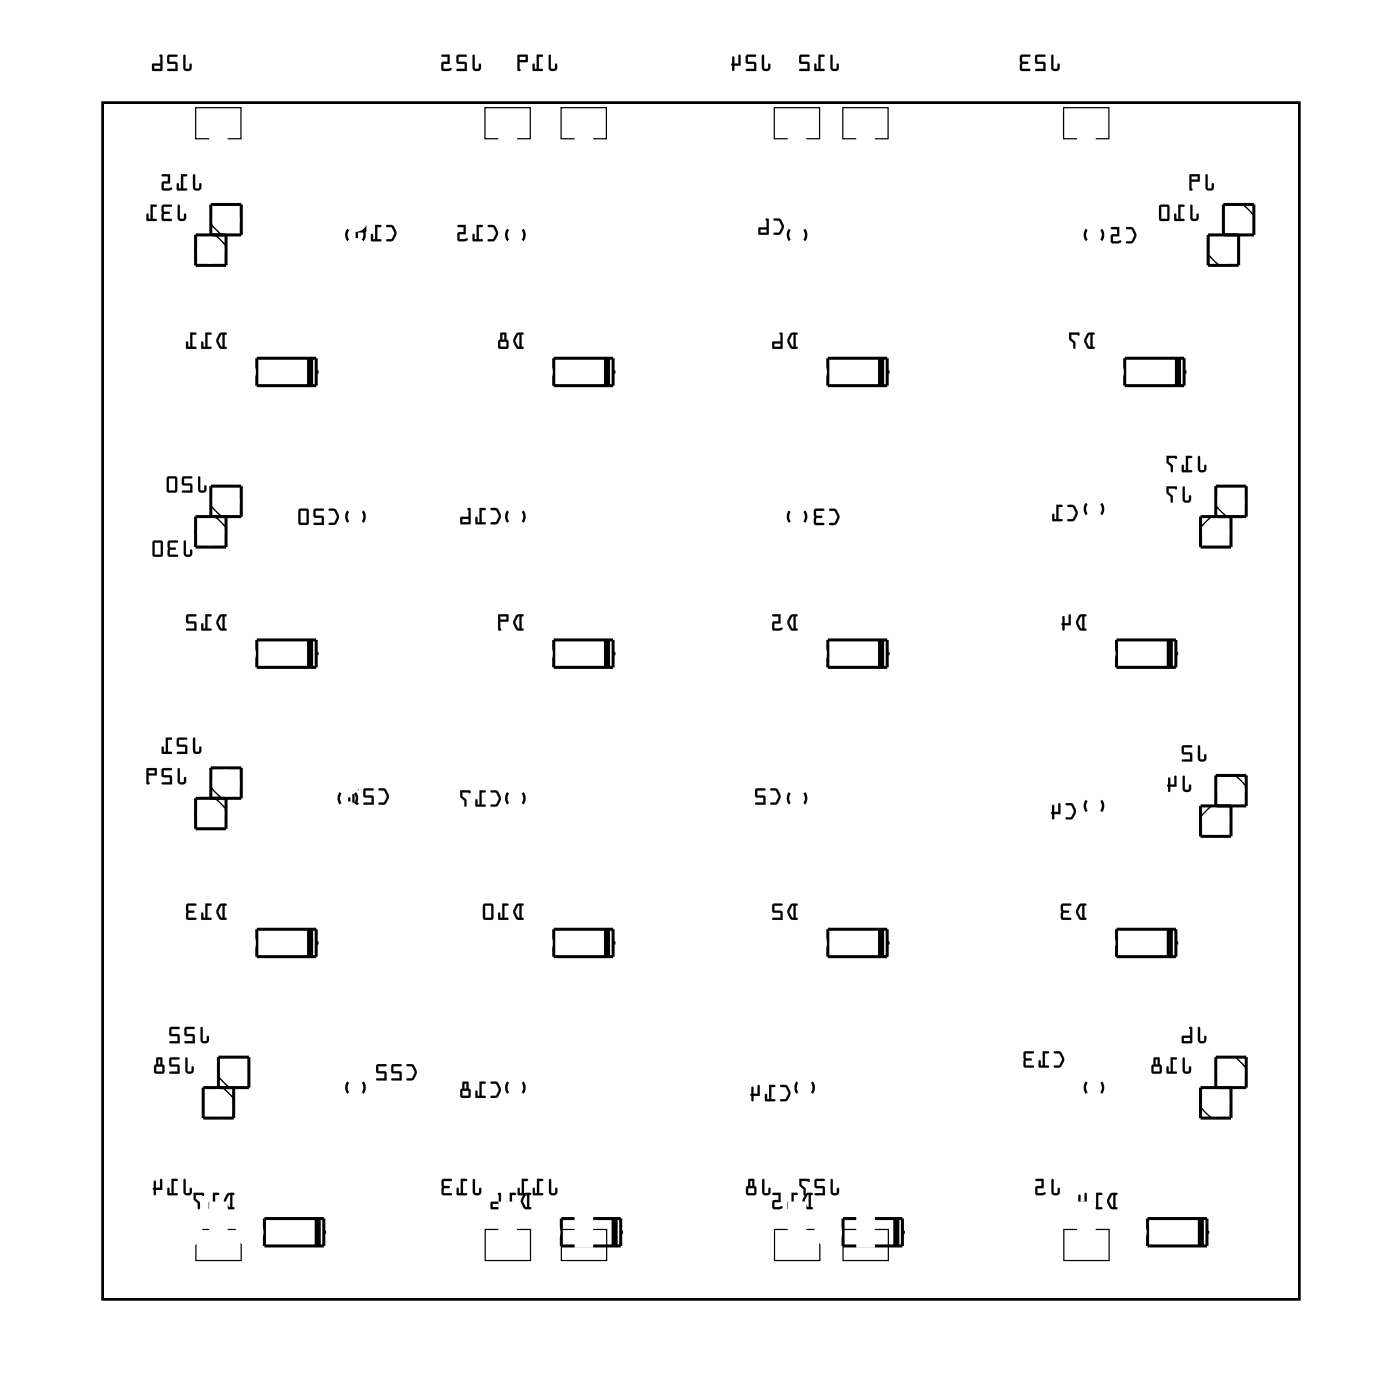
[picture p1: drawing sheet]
<svg xmlns="http://www.w3.org/2000/svg" width="117mm" height="117mm" viewBox="0 0 117 117" stroke-linecap="round" stroke-linejoin="round" font-family="sans-serif">
<g fill="none" stroke="#000" stroke-width=".2">
<path d="M8.6 8.6h99.8v99.8h-99.8zM29 19.2a.73 .73 0 0 0 0 .8M30.3 19.2a.73 .73 0 0 1 0 .8M42.4 19.2a.73 .73 0 0 0 0 .8M43.6 19.2a.73 .73 0 0 1 0 .8M65.9 19.2a.73 .73 0 0 0 0 .8M67.1 19.2a.73 .73 0 0 1 0 .8M90.6 19.2a.73 .73 0 0 0 0 .8M91.9 19.2a.73 .73 0 0 1 0 .8M29 42.6a.73 .73 0 0 0 0 .9M30.3 42.6a.73 .73 0 0 1 0 .9M42.4 42.6a.73 .73 0 0 0 0 .9"/>
<path d="M43.6 42.6a.73 .73 0 0 1 0 .9M65.9 42.6a.73 .73 0 0 0 0 .9M67.1 42.6a.73 .73 0 0 1 0 .9M90.6 42a.73 .73 0 0 0 0 .9M91.9 42a.73 .73 0 0 1 0 .9M28.4 66.1a.73 .73 0 0 0 0 .9M29.6 66.1a.73 .73 0 0 1 0 .9M42.4 66.1a.73 .73 0 0 0 0 .9M43.6 66.1a.73 .73 0 0 1 0 .9M65.9 66.1a.73 .73 0 0 0 0 .9M67.1 66.1a.73 .73 0 0 1 0 .9M90.6 66.8a.73 .73 0 0 0 0 .9"/>
<path d="M91.9 66.8a.73 .73 0 0 1 0 .9M29 90.3a.73 .73 0 0 0 0 .9M30.3 90.3a.73 .73 0 0 1 0 .9M42.4 90.3a.73 .73 0 0 0 0 .9M43.6 90.3a.73 .73 0 0 1 0 .9M66.5 90.3a.73 .73 0 0 0 0 .9M67.7 90.3a.73 .73 0 0 1 0 .9M90.6 90.3a.73 .73 0 0 0 0 .9M91.9 90.3a.73 .73 0 0 1 0 .9"/>
</g>
<path d="M8.6 8.6h99.8v99.8h-99.8z" fill="none" stroke="#000" stroke-width=".08"/>
<path d="M16.3 9h3.8v2.6h-3.8zM40.4 9h3.8v2.6h-3.8zM46.8 9h3.8v2.6h-3.8zM64.6 9h3.8v2.6h-3.8zM70.3 9h3.8v2.6h-3.8zM88.7 9h3.8v2.6h-3.8zM16.3 102.5h3.8v2.6h-3.8zM40.5 102.5h3.7v2.6h-3.7zM46.8 102.5h3.8v2.6h-3.8zM64.6 102.5h3.8v2.6h-3.8zM70.3 102.5h3.8v2.6h-3.8zM88.7 102.5h3.8v2.6h-3.8z" fill="none" stroke="#000" stroke-width=".1"/>
<g fill="none" stroke="#000" stroke-width=".25">
<path d="M18.9 19.6v2.5h-2.6v-2.5h3.8v-2.5h-2.5v2.5M102 19.6v-2.5h2.6v2.5h-3.8v2.5h2.5v-2.5M21.2 31h.2M21.4 29.9h5v2.3h-5zM26.4 31h.3M46 31h.2M46.2 29.9h4.9v2.3h-4.9zM51.1 31h.4M68.9 31h.1M69 29.9h5v2.3h-5zM74 31h.3M93.6 31h.2"/>
<path d="M93.8 29.9h5v2.3h-5zM98.8 31h.3M18.9 43.1v2.5h-2.6v-2.5h3.8v-2.6h-2.5v2.6M21.2 54.5h.2M21.4 53.4h5v2.3h-5zM26.4 54.5h.3M46 54.5h.2M46.2 53.4h4.9v2.3h-4.9zM51.1 54.5h.4M68.9 54.5h.1M69 53.4h5v2.3h-5zM74 54.5h.3"/>
<path d="M92.9 54.5h.2M93.1 53.4h5v2.3h-5zM98.1 54.5h.3M102.7 43.1v2.5h-2.6v-2.5h3.8v-2.6h-2.5v2.6M18.9 66.6v2.5h-2.6v-2.5h3.8v-2.6h-2.5v2.6M21.2 78.6h.2M21.4 77.5h5v2.3h-5zM26.4 78.6h.3M46 78.6h.2M46.2 77.5h4.9v2.3h-4.9zM51.1 78.6h.4M68.9 78.6h.1"/>
<path d="M69 77.5h5v2.3h-5zM74 78.6h.3M92.9 78.6h.2M93.1 77.5h5v2.3h-5zM98.1 78.6h.3M102.7 67.2v2.6h-2.6v-2.6h3.8v-2.5h-2.5v2.5M19.5 90.7v2.6h-2.6v-2.6h3.9v-2.5h-2.6v2.5M101.4 90.7v-2.5h2.5v2.5h-3.8v2.6h2.6v-2.6M21.9 102.8h.2M22.1 101.6h4.9v2.3h-4.9zM27 102.8h.3M46.6 102.8h.2"/>
<path d="M46.8 101.6h5v2.3h-5zM51.8 102.8h.3M70.1 102.8h.2M70.3 101.6h5v2.3h-5zM75.3 102.8h.3M95.5 102.8h.2M95.7 101.6h5v2.3h-5zM100.7 102.8h.3"/>
</g>
<g fill="none" stroke="#000" stroke-width=".13">
<path d="M17.6 18.7l.9 .9M18 19.6l.9 .9M103.7 17.1l.9 .8M100.8 21.2l.9 .9M17.6 42.2l.9 .9M18 43.1l.9 .9M101 43.1l-.9 .9M101.4 42.2l.9 .9M17.6 65.7l.9 .9M18 66.6l.9 .9M101 67.2l-.9 .9M103.1 64.7l.8 .9"/>
<path d="M18.2 89.8l.9 .9M18.6 90.7l.9 .9M100.1 92.4l.9 .9M103.1 88.2l.8 .9"/>
</g>
<g fill="none" stroke="#000" stroke-width=".51">
<path d="M25.9 29.9v2.3M50.6 29.9v2.3M73.5 29.9v2.3M98.3 29.9v2.3M25.9 53.4v2.3M50.6 53.4v2.3M73.5 53.4v2.3M97.6 53.4v2.3M25.9 77.5v2.3M50.6 77.5v2.3M73.5 77.5v2.3M97.6 77.5v2.3"/>
<path d="M26.5 101.6v2.3M51.3 101.6v2.3M74.8 101.6v2.3M100.2 101.6v2.3"/>
</g>
<g fill="#000">
<path d="M14.9 17.1l-.1 1.1a.36 .36 0 0 0 .4 .2 .36 .36 0 0 0 .3-.2v-.3l-.1-.1v.1l-.1 .3h-.3v-1zM13.5 17.1v1.2l.2 .1h.6v-.1h-.6v-.4l.4-.1h.1l-.1-.1-.4-.1v-.4h.6v-.1zM12.6 17.1v1.2h-.2v-.4l-.1-.1-.1 .6h.8v-.1h-.3v-1.1h.3l.1-.1z"/>
<path d="M14.8 17.1v1.1a.37 .37 0 0 0 .4 .3 .37 .37 0 0 0 .3-.3v-.3a.1 .1 0 0 0-.1-.1 .1 .1 0 0 0-.1 .1v.3h-.3v-1zM14.9 17.1l.1 .1v1h.3l.1-.4 .1 .1v.3a.35 .35 0 0 1-.3 .2 .35 .35 0 0 1-.4-.2zM13.5 17.1v1.2l.2 .1h.6a.1 .1 0 0 0 .1-.1 .1 .1 0 0 0-.1-.1l-.6 .1v-.4l.4-.1a.1 .1 0 0 0 .1 0 .1 .1 0 0 0-.1-.1l-.4-.1v-.4l.6 .1a.1 .1 0 0 0 .1-.1 .1 .1 0 0 0-.1-.1zM13.5 17.1h.8v.1h-.7l.1 .4 .4 .1 .1 .1h-.1l-.4 .1-.1 .4h.7v.1h-.6l-.2-.1zM12.6 17.1v1.2h-.2v-.4a.1 .1 0 0 0-.1-.1 .1 .1 0 0 0-.1 .1v.5h.8a.1 .1 0 0 0 .1-.1 .1 .1 0 0 0-.1-.1l-.3 .1v-1.1l.3 .1a.1 .1 0 0 0 .1-.1 .1 .1 0 0 0-.1-.1zM12.6 17.1h.5l-.1 .1h-.3v1.1h.3v.1h-.8l.1-.6 .1 .1v.4h.2z"/>
<path d="M15.3 4.6v1.1a.36 .36 0 0 0 .3 .2 .36 .36 0 0 0 .4-.2v-.3l-.1-.1-.1 .1v.3h-.3v-1.1zM14 4.6v.6l.1 .1h.5v.4h-.6l-.1 .2h.9v-.7h-.7v-.5h.6l.1-.1zM13.3 4.6l.1 .7h-.7v.6h.8v-1.3zM12.9 5.5h.5v.2h-.5z"/>
<path d="M15.3 4.6v1.1a.37 .37 0 0 0 .3 .2 .37 .37 0 0 0 .4-.2v-.3a.1 .1 0 0 0-.1-.1 .1 .1 0 0 0-.1 .1v.3h-.3v-1.1zM15.3 4.6h.2v1.1h.3l.1-.4 .1 .1v.3a.35 .35 0 0 1-.4 .2 .35 .35 0 0 1-.3-.2zM14 4.6v.7h.6v.4h-.6a.1 .1 0 0 0-.1 .1 .1 .1 0 0 0 .1 .1h.8v-.7h-.7v-.5h.6a.1 .1 0 0 0 .1-.1 .1 .1 0 0 0-.1 0zM14 4.6h.8l-.1 .1h-.6v.5h.7v.7h-.8v-.1h.6v-.5h-.5l-.1-.1zM13.3 4.6l.1 .7h-.7v.6h.8l.1-1.3h-.1zM13.3 4.6h.2v1.3h-.8v-.6h.7zM12.9 5.5h.5v.2h-.5zM12.8 5.5v.3h.6v-.3z"/>
<path d="M16.1 14.6v1a.36 .36 0 0 0 .3 .3 .36 .36 0 0 0 .4-.3v-.3h-.1h-.1v.4h-.3v-1.1zM15.1 14.5v1.2h-.2v-.4h-.1v.5l.8 .1v-.2h-.3v-1h.3v-.1zM13.5 14.6v.1h.5v.4l-.5 .1v.6l.2 .1h.4a.15 .15 0 0 0 .2 0 .15 .15 0 0 0-.1-.2h-.5v-.4h.5v-.8z"/>
<path d="M16.1 14.6v1a.37 .37 0 0 0 .3 .3 .37 .37 0 0 0 .4-.3v-.2a.1 .1 0 0 0-.1-.1 .1 .1 0 0 0-.1 .1v.3h-.3v-1.1zM16.1 14.6h.2v1.1h.3l.1-.4h.1v.3a.35 .35 0 0 1-.4 .3 .35 .35 0 0 1-.3-.3zM15.1 14.5v1.2h-.2v-.3a.1 .1 0 0 0-.1-.1 .1 .1 0 0 0-.1 .1l.1 .5h.7a.1 .1 0 0 0 .1-.1 .1 .1 0 0 0-.1-.1h-.2v-1h.2a.1 .1 0 0 0 .1-.1 .1 .1 0 0 0-.1-.1zM15.1 14.5l.5 .1v.1h-.3v1h.3v.2l-.8-.1v-.5h.1v.4h.2zM13.5 14.6v.1h.5v.4l-.5 .1v.6l.2 .1 .6-.1a.1 .1 0 0 0 .1-.1 .11 .11 0 0 0-.2-.1l-.5 .1v-.4h.5v-.8zM13.5 14.6l.7-.1v.8h-.5v.4h.6v.1l-.6 .1-.2-.1v-.6l.5-.1v-.4h-.5z"/>
<path d="M32.2 18.8l.1 .1 .4 .1 .2 .4-.2 .5-.4 .1-.1 .1h.1a.6 .6 0 0 0 .8-.6l-.1-.2-.2-.4-.2-.1zM31.3 18.8v1.1h-.2v-.3l-.1-.1-.1 .6h.9v-.1l-.3-.1v-1h.3v-.1zM29.7 18.8v1.2l.2 .1v-.1v-.1v-.5h.6v-.5v-.1zM29.9 18.9h.5v.3h-.5z"/>
<path d="M32.2 18.8l.1 .1 .4 .1 .2 .4-.2 .5h-.4a.1 .1 0 0 0-.1 .1 .1 .1 0 0 0 .1 .1l.5-.1 .3-.6-.3-.6zM32.2 18.8h.6l.2 .5a.83 .83 0 0 1-.3 .8h-.4l-.1-.1h.1l.4-.1 .2-.4v-.2l-.2-.4h-.4zM31.3 18.8v1.1h-.2v-.3a.1 .1 0 0 0-.1-.1 .1 .1 0 0 0-.1 .1l.1 .5h.7a.1 .1 0 0 0 .1-.1 .1 .1 0 0 0-.1-.1h-.2v-1h.2a.1 .1 0 0 0 .1 0 .1 .1 0 0 0-.1-.1zM31.3 18.8h.5v.1h-.3v1.1h.3v.1h-.8v-.6l.1 .1v.4h.2zM29.7 18.8v1.2l.2 .1a.09 .09 0 0 0 0-.1 .09 .09 0 0 0 0-.1v-.5h.6l.1-.5-.1-.1zM29.7 18.8h.8v.1v.5h-.7v.6h.1v.1l-.2-.1zM29.9 18.9h.5v.3h-.5zM29.8 18.9v.3h.6v-.3z"/>
<path d="M39.4 4.6v1.1a.36 .36 0 0 0 .4 .2 .36 .36 0 0 0 .3-.2v-.3l-.1-.1-.1 .1v.3h-.3v-1.1zM38.1 4.6v.6l.1 .1h.6v.4h-.6l-.1 .2h.8v-.7h-.7v-.5h.7v-.1zM36.8 4.6l.1 .1h.4v.5h-.4l-.1 .6 .2 .1h.4a.15 .15 0 0 0 .2 0 .15 .15 0 0 0 0-.2h-.6v-.4h.5v-.7z"/>
<path d="M39.4 4.6v1.1a.37 .37 0 0 0 .4 .2 .37 .37 0 0 0 .3-.2v-.3a.1 .1 0 0 0-.1-.1 .1 .1 0 0 0-.1 .1v.3h-.3v-1.1zM39.5 4.6h.1v1.1h.3l.1-.4 .1 .1v.3a.35 .35 0 0 1-.3 .2 .35 .35 0 0 1-.4-.2zM38.1 4.6v.7h.7v.4h-.6a.1 .1 0 0 0-.1 .1 .1 .1 0 0 0 .1 .1h.7v-.7h-.7v-.5h.7a.1 .1 0 0 0 0-.1zM38.1 4.6h.8v.1h-.7v.5h.7v.7h-.8l.1-.1h.6v-.5h-.6l-.1-.1zM36.8 4.6l.1 .1h.4v.5h-.4l-.1 .6 .2 .1h.6a.11 .11 0 0 0 .1-.2 .1 .1 0 0 0-.1 0h-.6v-.4h.5v-.7zM36.8 4.6h.7v.7h-.5v.5l.6-.1h.1l-.1 .1-.6 .1-.2-.1 .1-.6h.4v-.5h-.4z"/>
<path d="M40.7 18.8v.1l.4 .1 .3 .4-.3 .5-.4 .1v.1h.1a.6 .6 0 0 0 .7-.6v-.2l-.2-.4-.2-.1zM39.8 18.8v1.1h-.2v-.3l-.1-.1-.1 .6h.8v-.1l-.3-.1v-1h.3l.1-.1zM38.2 18.8v.1h.5v.5h-.5v.6l.1 .1h.4a.15 .15 0 0 0 .2 0 .15 .15 0 0 0 0-.2h-.6v-.4h.5v-.7z"/>
<path d="M40.7 18.8v.1l.4 .1 .3 .4-.3 .5h-.3a.1 .1 0 0 0-.1 .1 .1 .1 0 0 0 .1 .1l.5-.1 .3-.6-.4-.6zM40.7 18.8h.5l.3 .5a.83 .83 0 0 1-.3 .8h-.4l-.1-.1 .4-.1 .3-.4v-.2l-.3-.4h-.4zM39.7 18.8l.1 1.1h-.2v-.3a.1 .1 0 0 0-.1-.1 .1 .1 0 0 0-.1 .1v.5h.8a.1 .1 0 0 0 .1-.1 .1 .1 0 0 0-.1-.1h-.3v-1h.3a.1 .1 0 0 0 .1 0 .1 .1 0 0 0-.1-.1zM39.8 18.8h.5l-.1 .1h-.3v1.1h.3v.1h-.8l.1-.6 .1 .1v.4h.2zM38.2 18.8v.1h.5v.5h-.5v.6l.1 .1h.7a.1 .1 0 0 0 0-.2 .1 .1 0 0 0-.1 0h-.6v-.4h.6v-.7zM38.2 18.8h.6v.7h-.5v.5l.6-.1h.1v.1l-.7 .1-.1-.1v-.6h.5v-.5h-.5z"/>
<path d="M45.8 4.6v1.1a.36 .36 0 0 0 .3 .2 .36 .36 0 0 0 .4-.2v-.3l-.1-.1-.1 .1v.3h-.3l-.1-1.1zM44.8 4.6v1.1h-.2v-.3l-.1-.1-.1 .6h.8v-.1l-.3-.1v-1h.3l.1-.1zM43.2 4.6v1.2l.1 .1 .1-.1-.1-.1v-.5h.7v-.6h-.1zM43.3 4.7h.6v.3h-.6z"/>
<path d="M45.8 4.6v1.1a.37 .37 0 0 0 .3 .2 .37 .37 0 0 0 .4-.2v-.3a.1 .1 0 0 0-.1-.1 .1 .1 0 0 0-.1 .1v.3h-.3v-1.1zM45.8 4.6h.1v1.1h.4l.1-.4 .1 .1v.3a.35 .35 0 0 1-.4 .2 .35 .35 0 0 1-.3-.2zM44.8 4.6v1.1h-.2v-.3a.1 .1 0 0 0-.1-.1 .1 .1 0 0 0-.1 .1v.5h.8a.1 .1 0 0 0 .1-.1 .1 .1 0 0 0-.1-.1h-.3v-1h.3a.1 .1 0 0 0 .1-.1 .1 .1 0 0 0-.1 0zM44.8 4.6h.5l-.1 .1h-.3v1.1h.3v.1h-.8l.1-.6 .1 .1v.4h.2zM43.2 4.6l-.1 1.2 .2 .1a.09 .09 0 0 0 .1-.1 .09 .09 0 0 0-.1-.1v-.5h.7v-.6h-.1zM43.2 4.6h.7h.1v.5l-.7 .1v.6h.1l-.1 .1-.1-.1zM43.3 4.7h.6v.3h-.6zM43.3 4.7v.3h.6v-.3z"/>
<path d="M63.6 4.6l-.1 1.1a.36 .36 0 0 0 .4 .2 .36 .36 0 0 0 .3-.2v-.3v-.1l-.1 .1-.1 .3h-.3v-1.1zM62.3 4.6l-.1 .6 .2 .1h.5v.4h-.6l-.1 .2h.9l-.1-.7h-.6v-.5h.6l.1-.1zM61.1 4.7v.6l-.1 .1 .2 .5v-.4h.6v-.9h-.1h-.1v.7h-.4v-.5z"/>
<path d="M63.6 4.6l-.1 1.1a.37 .37 0 0 0 .4 .2 .37 .37 0 0 0 .4-.2v-.3a.1 .1 0 0 0-.1-.1 .1 .1 0 0 0-.1 .1l-.1 .3h-.2l-.1-1.1zM63.6 4.6h.1v1.1h.3l.2-.4v.1v.3a.35 .35 0 0 1-.3 .2 .35 .35 0 0 1-.3-.2zM62.2 4.6v.7h.7v.4h-.6a.1 .1 0 0 0-.1 .1 .1 .1 0 0 0 .1 .1h.8l-.1-.7h-.6v-.5h.6a.1 .1 0 0 0 .1-.1 .1 .1 0 0 0-.1 0zM62.3 4.6h.8l-.1 .1h-.6v.5h.6l.1 .7h-.9l.1-.1h.6v-.5h-.5l-.2-.1zM61.1 4.7v.6a.09 .09 0 0 0-.1 .1 .09 .09 0 0 0 .1 .1v.3a.1 .1 0 0 0 .1 .1 .1 .1 0 0 0 .1-.1l-.1-.3h.6v-.9a.1 .1 0 0 0-.1 0 .1 .1 0 0 0-.1 0v.7h-.4v-.5zM61.1 4.7l.1 .1v.5h.4v-.7h.1h.1v.9h-.6v.3v.1l-.2-.5 .1-.1z"/>
<path d="M64.5 18.2l.1 .2h.4l.2 .5-.2 .5h-.4l-.1 .1 .1 .1a.6 .6 0 0 0 .8-.6l-.1-.3-.2-.4-.2-.1zM63.9 18.2v.8h-.6v.6l.8-.1v-1.2v-.1zM63.4 19.1h.5v.3h-.5z"/>
<path d="M64.5 18.2l.1 .2h.4l.2 .5-.2 .5h-.4a.1 .1 0 0 0-.1 .1 .1 .1 0 0 0 .1 .1l.5-.1 .3-.6-.3-.6zM64.5 18.3h.6l.2 .4a.83 .83 0 0 1-.3 .9h-.4l-.1-.1 .1-.1h.4l.2-.4v-.2l-.2-.4h-.4zM63.9 18.2v.8h-.6v.6l.8-.1v-1.2v-.1zM63.9 18.3h.2v1.2l-.8 .1v-.6h.7zM63.4 19.1h.5v.3h-.5zM63.4 19.1v.3h.6v-.3z"/>
<path d="M69.3 4.6v1.1a.36 .36 0 0 0 .3 .2 .36 .36 0 0 0 .4-.2v-.3l-.1-.1-.1 .1v.3h-.4v-1.1zM68.3 4.6v1.1h-.2v-.3l-.1-.1-.1 .6h.8v-.1l-.3-.1v-1h.3l.1-.1zM66.7 4.6v.6l.1 .1h.5v.4h-.6v.2h.8v-.7h-.7v-.5h.6l.1-.1z"/>
<path d="M69.3 4.6v1.1a.37 .37 0 0 0 .3 .2 .37 .37 0 0 0 .4-.2v-.3a.1 .1 0 0 0-.1-.1 .1 .1 0 0 0-.1 .1v.3h-.3l-.1-1.1zM69.3 4.6h.1v1.1h.4l.1-.4v.1l.1 .3a.35 .35 0 0 1-.4 .2 .35 .35 0 0 1-.3-.2zM68.3 4.6v1.1h-.2v-.3a.1 .1 0 0 0-.1-.1 .1 .1 0 0 0-.1 .1v.5h.8a.1 .1 0 0 0 .1-.1 .1 .1 0 0 0-.1-.1h-.3v-1h.3a.1 .1 0 0 0 .1-.1 .1 .1 0 0 0-.1 0zM68.3 4.6h.5l-.1 .1h-.3v1.1h.3v.1h-.8l.1-.6 .1 .1v.4h.2zM66.7 4.6v.7h.6v.4h-.6a.1 .1 0 0 0-.1 .1 .1 .1 0 0 0 .1 .1h.8v-.7h-.7v-.5h.6a.1 .1 0 0 0 .1-.1 .1 .1 0 0 0-.1 0zM66.7 4.6h.8l-.1 .1h-.6v.5h.7v.7h-.8v-.1h.7v-.5h-.6l-.1-.1z"/>
<path d="M87.7 4.6v1.1a.36 .36 0 0 0 .3 .2 .36 .36 0 0 0 .4-.2v-.3l-.1-.1-.1 .1v.3h-.3v-1.1zM86.4 4.6l-.1 .6 .2 .1h.5v.4h-.6l-.1 .2h.9l-.1-.7h-.6v-.5h.6l.1-.1zM85.1 4.6v1.2l.1 .1h.7v-.1l-.7-.1 .1-.3 .4-.1 .1-.1h-.1l-.4-.1-.1-.4h.6l.1-.1z"/>
<path d="M87.7 4.6v1.1a.37 .37 0 0 0 .3 .2 .37 .37 0 0 0 .4-.2v-.3a.1 .1 0 0 0-.1-.1 .1 .1 0 0 0-.1 .1v.3h-.3v-1.1zM87.7 4.6h.1l.1 1.1h.3l.1-.4 .1 .1v.3a.35 .35 0 0 1-.4 .2 .35 .35 0 0 1-.3-.2zM86.4 4.6v.7h.6v.4h-.6a.1 .1 0 0 0-.1 .1 .1 .1 0 0 0 .1 .1h.8v-.7h-.7v-.5h.6a.1 .1 0 0 0 .1-.1 .1 .1 0 0 0-.1 0zM86.4 4.6h.8l-.1 .1h-.6v.5h.6l.1 .7h-.9l.1-.1h.6v-.5h-.5l-.1-.1zM85.1 4.6v1.2l.1 .1h.6a.1 .1 0 0 0 .1-.1 .1 .1 0 0 0-.1-.1h-.6l.1-.3 .4-.1a.1 .1 0 0 0 .1-.1 .1 .1 0 0 0-.1-.1h-.4l-.1-.4h.6a.1 .1 0 0 0 .1-.1 .1 .1 0 0 0-.1 0zM85.1 4.6h.8l-.1 .1h-.6l.1 .4 .4 .1h.1l-.1 .1h-.4l-.1 .5h.7v.1h-.7l-.1-.1z"/>
<path d="M93.9 19l.1 .1h.4l.2 .5-.2 .5h-.4l-.1 .1 .1 .1a.6 .6 0 0 0 .8-.6l-.1-.3-.2-.4-.2-.1zM92.7 19v.1h.5v.4l-.5 .1v.6l.1 .1h.4a.15 .15 0 0 0 .2 0 .15 .15 0 0 0 0-.2h-.6v-.4h.5v-.8z"/>
<path d="M93.9 19l.1 .1h.4l.2 .5-.2 .5h-.4a.1 .1 0 0 0-.1 .1 .1 .1 0 0 0 .1 .1l.5-.1 .3-.6-.3-.6zM93.9 19h.6l.2 .4a.83 .83 0 0 1-.3 .9h-.4l-.1-.1 .1-.1h.4l.2-.4v-.2l-.2-.4h-.4zM92.7 19v.1h.5v.4l-.5 .1v.6l.1 .1 .7-.1a.1 .1 0 0 0 0-.1 .1 .1 0 0 0-.1-.1l-.6 .1v-.4h.6v-.8zM92.7 19l.6-.1v.8h-.5v.4h.6h.1v.1l-.7 .1-.1-.1v-.6l.5-.1v-.4h-.5z"/>
<path d="M99.3 17.1v1.1a.36 .36 0 0 0 .3 .2 .36 .36 0 0 0 .4-.2v-.3l-.1-.1-.1 .1v.3h-.3v-1zM98.3 17.1v1.2h-.2v-.4l-.1-.1-.1 .6h.8v-.1h-.2v-1.1h.2l.1-.1zM96.7 17.1v1.2l.1 .1h.6l.1-.1v-1.1l-.1-.1zM96.8 17.2h.6v1.1h-.6z"/>
<path d="M99.3 17.1v1.1a.37 .37 0 0 0 .3 .3 .37 .37 0 0 0 .4-.3v-.3a.1 .1 0 0 0-.1-.1 .1 .1 0 0 0-.1 .1v.3h-.3v-1zM99.3 17.1l.1 .1 .1 1h.3l.1-.4 .1 .1v.3a.35 .35 0 0 1-.4 .2 .35 .35 0 0 1-.3-.2zM98.3 17.1v1.2h-.2v-.4a.1 .1 0 0 0-.1-.1 .1 .1 0 0 0-.1 .1l.1 .5h.7a.1 .1 0 0 0 .1-.1 .1 .1 0 0 0-.1-.1l-.2 .1v-1.1l.2 .1a.1 .1 0 0 0 .1-.1 .1 .1 0 0 0-.1-.1zM98.3 17.1h.5l-.1 .1h-.3v1.1h.3v.1h-.8l.1-.6 .1 .1v.4h.2zM96.7 17.1v1.2l.1 .1h.6l.1-.1v-1.1l-.1-.1zM96.7 17.1h.7l.1 .1v1.1l-.1 .1h-.6l-.1-.1zM96.8 17.2h.6v1.1h-.6zM96.8 17.2v1.1h.6v-1.1z"/>
<path d="M100.6 14.6v1a.36 .36 0 0 0 .3 .3 .36 .36 0 0 0 .3-.3v-.3h-.1l-.1 .4h-.3v-1.1zM99.2 14.6v1.2l.2 .1 .1-.1-.1-.1v-.5l.6-.1 .1-.5-.1-.1zM99.4 14.7h.5v.3h-.5z"/>
<path d="M100.6 14.6l-.1 1a.37 .37 0 0 0 .4 .3 .37 .37 0 0 0 .4-.3v-.2a.1 .1 0 0 0-.1-.1 .1 .1 0 0 0-.1 .1l-.1 .3h-.2l-.1-1.1zM100.6 14.6h.1v1.1h.4l.1-.4v.3a.35 .35 0 0 1-.3 .3 .35 .35 0 0 1-.3-.3zM99.2 14.6v1.2l.2 .1a.09 .09 0 0 0 .1-.1 .09 .09 0 0 0-.1-.1v-.5l.7-.1v-.5l-.1-.1zM99.2 14.6l.8-.1 .1 .1-.1 .5h-.6v.6l.1 .1-.1 .1-.2-.1zM99.4 14.7h.5v.3h-.5zM99.4 14.7v.3h.5v-.3z"/>
<path d="M18.3 27.8a.81 .81 0 0 0 0 1.2l.5 .1 .1-.1-.2-.1v-1h.2v-.1l-.4-.1zM18.5 27.9h.1v1h-.2l-.2-.5zM17.1 27.7v1.2h-.1l-.1-.4h-.1v.5l.8 .1v-.2h-.3v-1h.3v-.1zM15.9 27.7v1.2h-.2v-.4h-.1l-.1 .5 .8 .1v-.2h-.3v-1h.3l.1-.1z"/>
<path d="M18.3 27.8l-.3 .5 .1 .3 .2 .5h.5a.1 .1 0 0 0 .1-.1 .1 .1 0 0 0-.1-.1h-.1v-1h.1a.1 .1 0 0 0 .1-.1 .1 .1 0 0 0-.1-.1zM18.3 27.8l.2-.1 .4 .1v.1h-.2v1l.2 .1v.1h-.5l-.3-.5v-.4zM18.5 27.9h.1v1h-.2l-.2-.5zM18.4 27.9l-.2 .5 .2 .5h.2v-1zM17.1 27.7v1.2h-.1v-.3a.1 .1 0 0 0-.1-.1 .1 .1 0 0 0-.1 .1v.5h.8a.1 .1 0 0 0 .1-.1 .1 .1 0 0 0-.1-.1h-.3v-1h.3a.1 .1 0 0 0 .1-.1 .1 .1 0 0 0-.1-.1zM17.1 27.7l.5 .1v.1h-.3v1h.3v.2l-.8-.1v-.5h.1v.4h.2zM15.9 27.7v1.2h-.2v-.3a.1 .1 0 0 0-.1-.1 .1 .1 0 0 0-.1 .1v.5h.8a.1 .1 0 0 0 .1-.1 .1 .1 0 0 0-.1-.1h-.3v-1h.3a.1 .1 0 0 0 .1-.1 .1 .1 0 0 0-.1-.1zM15.9 27.7l.5 .1-.1 .1h-.3v1h.3v.2l-.8-.1 .1-.5h.1v.4h.2z"/>
<path d="M43.1 27.8a.81 .81 0 0 0 0 1.2l.5 .1 .1-.1-.2-.1v-1h.2v-.1l-.4-.1zM43.2 27.9h.1v1h-.1l-.2-.5zM41.7 27.8v.5l-.2 .2 .1 .5 .1 .1h.6l.1-.2v-.4l-.2-.2v-.5zM41.7 28.5h.5v.4h-.5zM41.9 27.9h.2v.4h-.2z"/>
<path d="M43.1 27.8l-.3 .5v.3l.3 .5h.5a.1 .1 0 0 0 .1-.1 .1 .1 0 0 0-.1-.1h-.1v-1h.1a.1 .1 0 0 0 .1-.1 .1 .1 0 0 0-.1-.1zM43.1 27.8l.2-.1 .4 .1-.1 .1h-.1v1l.1 .1v.1h-.5l-.3-.5v-.4zM43.2 27.9h.1v1h-.1l-.2-.5zM43.2 27.9l-.2 .5 .2 .5h.1v-1zM41.7 27.8v.5l-.2 .2v.5l.2 .1h.6l.1-.2v-.4l-.2-.2v-.5zM41.8 27.8h.4v.5l.2 .2v.4l-.1 .2h-.6l-.1-.1v-.5l.1-.2zM41.7 28.5h.5v.4h-.5zM41.7 28.5v.4h.5v-.4zM41.9 27.9h.2v.4h-.2zM41.9 27.9v.4h.2v-.4z"/>
<path d="M65.9 27.8a.81 .81 0 0 0 0 1.2l.5 .1 .1-.1-.1-.1v-1h.1v-.1l-.4-.1zM66.1 27.9h.1v1h-.2l-.2-.5zM65 27.8l.1 .7h-.7l.1 .6 .8-.1v-1.2l-.1-.1zM64.6 28.7h.5v.2h-.5z"/>
<path d="M65.9 27.8l-.2 .5v.3l.3 .5h.4a.1 .1 0 0 0 .1-.1 .1 .1 0 0 0-.1-.1v-1a.1 .1 0 0 0 .1-.1 .1 .1 0 0 0-.1-.1zM65.9 27.8l.2-.1 .4 .1v.1h-.1v1l.1 .1v.1h-.5l-.3-.5v-.4zM66.1 27.9h.1v1h-.1l-.2-.5zM66.1 27.9l-.3 .5 .2 .5h.2v-1zM65 27.8l.1 .7h-.7l.1 .6 .8-.1v-1.2l-.1-.1zM65 27.8h.3v1.2l-.8 .1-.1-.6h.7zM64.6 28.7h.5v.2h-.5zM64.6 28.6v.3h.5v-.3z"/>
<path d="M90.7 27.8a.81 .81 0 0 0 0 1.2l.5 .1 .1-.1-.2-.1v-1h.2v-.1l-.4-.1zM90.8 27.9h.2v1h-.2l-.2-.5zM89.2 27.7v.6l.3 .3v.4l.1 .1 .1-.6-.4-.3v-.3h.6l.1 .1v-.2z"/>
<path d="M90.7 27.8l-.3 .5 .1 .3 .2 .5h.5a.1 .1 0 0 0 .1-.1 .1 .1 0 0 0-.1-.1h-.1v-1h.1a.1 .1 0 0 0 .1-.1 .1 .1 0 0 0-.1-.1zM90.7 27.8l.2-.1 .4 .1-.1 .1h-.1v1l.2 .1-.1 .1h-.5l-.2-.5v-.4zM90.8 27.9h.2v1h-.2l-.2-.5zM90.8 27.9l-.2 .5 .2 .5h.2v-1zM89.2 27.7v.6l.3 .3v.4a.1 .1 0 0 0 .1 .1 .1 .1 0 0 0 .1-.1v-.5l-.4-.3v-.3h.6l.1 .1v-.2zM89.2 27.7l.8 .1v.2l-.1-.1h-.6v.3l.4 .3-.1 .6-.1-.1v-.4l-.3-.3z"/>
<path d="M99.9 38.1v1a.36 .36 0 0 0 .4 .3 .36 .36 0 0 0 .3-.3v-.3h-.1h-.1v.4h-.3v-1.1zM98.9 38v1.2h-.2v-.4h-.1v.5l.8 .1v-.2h-.3v-1h.3v-.1zM97.3 38v.6l.4 .3v.4l.1 .1v-.6l-.3-.3v-.3h.5l.1 .1 .1-.2z"/>
<path d="M99.9 38v1.1a.37 .37 0 0 0 .4 .3 .37 .37 0 0 0 .3-.3v-.2a.1 .1 0 0 0-.1-.1 .1 .1 0 0 0-.1 .1v.3h-.3v-1.1zM99.9 38.1h.2v1.1h.3l.1-.4h.1v.3a.35 .35 0 0 1-.3 .3 .35 .35 0 0 1-.4-.3zM98.9 38v1.2h-.2l.1-.3a.1 .1 0 0 0-.1-.1 .1 .1 0 0 0-.1 .1v.5h.7a.1 .1 0 0 0 .1-.1 .1 .1 0 0 0-.1-.1h-.2v-1h.2a.1 .1 0 0 0 .1-.1 .1 .1 0 0 0-.1-.1zM98.9 38l.5 .1v.1h-.3v1h.3v.2l-.8-.1v-.5h.1v.4h.2zM97.3 38v.6l.4 .3-.1 .4a.1 .1 0 0 0 .1 .1 .1 .1 0 0 0 .1-.1v-.5l-.3-.3v-.3h.5l.1 .1 .1-.2zM97.3 38l.9 .1-.1 .2-.1-.1h-.5v.3l.3 .3v.6l-.1-.1v-.4l-.4-.3z"/>
<path d="M15.4 45.1l-.1 1.1a.36 .36 0 0 0 .4 .3 .36 .36 0 0 0 .3-.3v-.3l-.1-.1v.1l-.1 .3h-.3v-1zM14 45.1v1.2l.2 .1h.6v-.1h-.6v-.4l.4-.1h.1l-.1-.1-.4-.1v-.3h.6v-.2zM12.8 45.1l-.1 1.2 .2 .1h.6l.1-.1v-1.1l-.2-.1zM12.9 45.3h.5v1h-.5z"/>
<path d="M15.4 45.1l-.1 1.1a.37 .37 0 0 0 .4 .3 .37 .37 0 0 0 .3-.3v-.3a.1 .1 0 0 0-.1-.1 .1 .1 0 0 0-.1 .1v.3h-.3v-1zM15.4 45.1l.1 .1v1h.3l.1-.4 .1 .1v.3a.35 .35 0 0 1-.3 .2 .35 .35 0 0 1-.4-.2zM14 45.1v1.2l.2 .2h.6a.1 .1 0 0 0 .1-.1 .1 .1 0 0 0-.1-.1h-.6v-.4h.4a.1 .1 0 0 0 .1-.1 .1 .1 0 0 0-.1-.1l-.4-.1v-.3h.6a.1 .1 0 0 0 .1-.1 .1 .1 0 0 0-.1-.1zM14 45.1h.8v.1h-.7l.1 .5h.4l.1 .1h-.1l-.4 .1-.1 .4h.7v.1h-.6l-.2-.1zM12.8 45.1l-.1 1.2 .2 .2 .6-.1 .1-.1v-1.1l-.2-.1zM12.8 45.1h.6l.2 .1v1.1l-.1 .1h-.6l-.2-.1zM12.9 45.3h.5v1h-.5zM12.9 45.2v1.1h.5v-1.1z"/>
<path d="M16.5 39.8v1a.36 .36 0 0 0 .4 .3 .36 .36 0 0 0 .3-.3v-.3h-.1h-.1v.4h-.3v-1.1zM15.2 39.8v.6l.1 .1h.6v.4h-.6l-.1 .1 .8 .1v-.7l-.7-.1v-.4h.7v-.1zM14 39.8l-.1 1.2 .2 .1h.6l.1-.2v-1.1l-.2-.1zM14.1 39.9h.5v1h-.5z"/>
<path d="M16.5 39.7v1.1a.37 .37 0 0 0 .4 .3 .37 .37 0 0 0 .3-.3v-.2a.1 .1 0 0 0-.1-.1 .1 .1 0 0 0-.1 .1v.3h-.3v-1.1zM16.6 39.8h.1v1.1h.3l.1-.4h.1v.3a.35 .35 0 0 1-.3 .3 .35 .35 0 0 1-.4-.3zM15.2 39.8v.6l.7 .1v.4h-.6a.1 .1 0 0 0-.1 .1 .1 .1 0 0 0 .1 .1h.8l-.1-.7-.7-.1v-.4h.7a.1 .1 0 0 0 .1-.1 .1 .1 0 0 0-.1-.1zM15.2 39.8h.8v.1h-.7v.4l.7 .1v.7l-.8-.1 .1-.1h.6v-.4h-.6l-.1-.1zM14 39.8l-.1 1.2 .2 .1h.6l.1-.2v-1.1l-.2-.1zM14 39.8l.6-.1 .2 .1v1.1l-.1 .2h-.6l-.2-.1zM14.1 39.9h.5v1h-.5zM14.1 39.9v1h.5v-1z"/>
<path d="M18.3 51.3a.81 .81 0 0 0 0 1.2l.5 .1 .1-.1-.2-.1v-1h.2v-.1l-.4-.1zM18.5 51.4h.1v1h-.2l-.2-.5zM17.1 51.2v1.2h-.1l-.1-.4h-.1v.5l.8 .1v-.2h-.3v-1h.3v-.1zM15.6 51.3l-.1 .6 .2 .1h.5v.4h-.6l-.1 .1 .9 .1-.1-.7-.6-.1v-.4h.6l.1-.1z"/>
<path d="M18.3 51.3l-.3 .5 .1 .3 .2 .5h.5a.1 .1 0 0 0 .1-.1 .1 .1 0 0 0-.1-.1h-.1v-1h.1a.1 .1 0 0 0 .1-.1 .1 .1 0 0 0-.1-.1zM18.3 51.3l.2-.1 .4 .1v.1h-.2v1l.2 .1v.1l-.5-.1-.3-.4v-.4zM18.5 51.4h.1v1h-.2l-.2-.5zM18.4 51.4l-.2 .5 .2 .5h.2v-1zM17.1 51.2v1.2h-.1v-.3a.1 .1 0 0 0-.1-.1 .1 .1 0 0 0-.1 .1v.5h.8a.1 .1 0 0 0 .1-.1 .1 .1 0 0 0-.1-.1h-.3v-1h.3a.1 .1 0 0 0 .1-.1 .1 .1 0 0 0-.1-.1zM17.1 51.2l.5 .1v.1h-.3v1h.3v.2l-.8-.1v-.5h.1v.4h.2zM15.6 51.3v.7h.6v.4h-.6a.1 .1 0 0 0-.1 .1 .1 .1 0 0 0 .1 .1h.8l-.1-.7-.6-.1v-.4h.6a.1 .1 0 0 0 .1-.1 .1 .1 0 0 0-.1-.1zM15.6 51.3h.8l-.1 .1h-.6v.4l.6 .1 .1 .7-.9-.1 .1-.1h.6v-.4h-.5l-.2-.1z"/>
<path d="M27.4 42.4l.1 .2h.4l.2 .5-.2 .5h-.4l-.1 .1 .1 .1a.6 .6 0 0 0 .8-.6l-.1-.3-.2-.4-.2-.1zM26.2 42.5v.6l.1 .1h.5v.4h-.6v.1l.8 .1v-.7l-.7-.1v-.4h.6l.1-.1zM24.9 42.5v1.2l.2 .1h.5l.2-.2-.1-1.1-.1-.1zM25.1 42.6h.5v1h-.5z"/>
<path d="M27.4 42.4l.1 .2h.4l.2 .5-.2 .5h-.4a.1 .1 0 0 0-.1 .1 .1 .1 0 0 0 .1 .1l.5-.1 .3-.6-.3-.6zM27.4 42.5h.6l.2 .4a.83 .83 0 0 1-.3 .9h-.4l-.1-.1 .1-.1h.4l.2-.4v-.2l-.2-.4h-.4zM26.2 42.5v.6l.6 .1v.4h-.6a.1 .1 0 0 0-.1 .1 .1 .1 0 0 0 .1 .1h.8v-.7l-.7-.1v-.4h.6a.1 .1 0 0 0 .1-.1 .1 .1 0 0 0-.1-.1zM26.2 42.5h.8l-.1 .1h-.6v.4l.7 .1v.7l-.8-.1v-.1h.6v-.4h-.5l-.1-.1zM24.9 42.5v1.2l.2 .1h.5l.2-.2-.1-1.1-.1-.1zM24.9 42.5l.7-.1 .1 .1v1.1l-.1 .2h-.5l-.2-.1zM25.1 42.6h.5v1h-.5zM25.1 42.6v1h.5v-1z"/>
<path d="M40.9 42.4l.1 .1 .4 .1 .2 .4-.2 .5-.4 .1-.1 .1h.1a.6 .6 0 0 0 .8-.6l-.1-.2-.2-.4-.2-.1zM40 42.4v1.2h-.2v-.4l-.1-.1v.6h.8v-.1h-.3v-1.1h.3v-.1zM39 42.4l.1 .7h-.7v.6h.8l.1-1.2-.1-.1zM38.6 43.3h.5v.3h-.5z"/>
<path d="M40.9 42.4l.1 .1 .4 .1 .2 .4-.2 .5h-.4a.1 .1 0 0 0-.1 .1 .1 .1 0 0 0 .1 .1l.5-.1 .3-.6-.3-.6zM40.9 42.4h.6l.2 .5a.83 .83 0 0 1-.3 .8h-.4l-.1-.1h.1l.4-.1 .2-.3v-.3l-.2-.4h-.4zM40 42.4v1.2h-.2v-.4a.1 .1 0 0 0-.1-.1 .1 .1 0 0 0-.1 .1l.1 .5h.7a.1 .1 0 0 0 .1-.1 .1 .1 0 0 0-.1-.1l-.2 .1v-1.1l.2 .1a.1 .1 0 0 0 .1-.1 .1 .1 0 0 0-.1-.1zM40 42.4h.5v.1h-.3v1.1h.3v.1h-.8v-.6l.1 .1v.4h.2zM39 42.4l.1 .7h-.7v.6h.9v-1.2l-.1-.1zM39 42.4l.2 .1v1.2h-.8v-.6h.7zM38.6 43.3h.5v.3h-.5zM38.6 43.3v.3h.5v-.3z"/>
<path d="M43.1 51.3a.81 .81 0 0 0 0 1.2l.5 .1 .1-.1-.2-.1v-1h.2v-.1l-.4-.1zM43.2 51.4h.1v1h-.1l-.2-.5zM41.6 51.3l-.1 1.2 .2 .1 .1-.1-.1-.1v-.5l.7-.1v-.5l-.1-.1zM41.7 51.4h.5v.3h-.5z"/>
<path d="M43.1 51.3l-.3 .5v.3l.3 .5h.5a.1 .1 0 0 0 .1-.1 .1 .1 0 0 0-.1-.1h-.1v-1h.1a.1 .1 0 0 0 .1-.1 .1 .1 0 0 0-.1-.1zM43.1 51.3l.2-.1 .4 .1-.1 .1h-.1v1l.1 .1v.1l-.5-.1-.3-.4v-.4zM43.2 51.4h.1v1h-.1l-.2-.5zM43.2 51.4l-.2 .5 .2 .5h.1v-1zM41.6 51.3l-.1 1.2 .2 .1a.09 .09 0 0 0 .1-.1 .09 .09 0 0 0-.1-.1v-.5l.7-.1v-.5l-.1-.1zM41.6 51.3l.7-.1 .1 .1v.5h-.7v.6l.1 .1-.1 .1-.1-.1zM41.7 51.4h.5v.3h-.5zM41.7 51.4v.3h.5v-.3z"/>
<path d="M65.9 51.3a.81 .81 0 0 0 0 1.2l.5 .1 .1-.1-.1-.1v-1h.1v-.1l-.4-.1zM66.1 51.4h.1v1h-.2l-.2-.5zM64.4 51.3l.1 .1h.4v.4l-.4 .1-.1 .6 .2 .1h.4a.15 .15 0 0 0 .2 0 .15 .15 0 0 0 0-.2h-.6v-.4h.5v-.8z"/>
<path d="M65.9 51.3l-.2 .5v.3l.3 .5h.4a.1 .1 0 0 0 .1-.1 .1 .1 0 0 0-.1-.1v-1a.1 .1 0 0 0 .1-.1 .1 .1 0 0 0-.1-.1zM65.9 51.3l.2-.1 .4 .1v.1h-.1v1l.1 .1v.1l-.5-.1-.3-.4v-.4zM66.1 51.4h.1v1h-.1l-.2-.5zM66.1 51.4l-.3 .5 .2 .5h.2v-1zM64.4 51.3l.1 .1h.4v.4l-.4 .1-.1 .6 .2 .1 .6-.1a.1 .1 0 0 0 .1-.1 .11 .11 0 0 0-.2-.1l-.5 .1v-.4h.5v-.8zM64.4 51.3l.7-.1v.8h-.5v.4h.6h.1l-.1 .1-.6 .1-.2-.1 .1-.6 .4-.1v-.4h-.4z"/>
<path d="M69.2 42.5v.1h.4l.2 .5-.2 .5h-.4v.1v.1a.6 .6 0 0 0 .8-.6v-.3l-.2-.4-.2-.1zM67.9 42.5v1.2l.2 .1h.6v-.2h-.6v-.4h.4l.1-.1-.1-.1h-.4v-.4h.6v-.1z"/>
<path d="M69.2 42.5v.1h.4l.2 .5-.2 .5h-.4a.1 .1 0 0 0-.1 .1 .1 .1 0 0 0 .1 .1l.6-.1 .2-.6-.3-.6zM69.2 42.5h.5l.3 .4a.83 .83 0 0 1-.4 .9h-.4v-.1v-.1h.4l.2-.4v-.2l-.2-.4h-.4zM67.9 42.5v1.2l.2 .1h.6a.1 .1 0 0 0 .1-.1 .1 .1 0 0 0-.1-.1h-.6v-.4h.4a.1 .1 0 0 0 .1-.1 .1 .1 0 0 0-.1-.1h-.4v-.4h.6a.1 .1 0 0 0 .1-.1 .1 .1 0 0 0-.1-.1zM67.9 42.5h.8v.1h-.6v.4h.4l.1 .1-.1 .1h-.4v.4h.6v.2h-.6l-.2-.1z"/>
<path d="M89 42.1l.1 .2h.4l.2 .5-.2 .5h-.4l-.1 .1 .1 .1a.6 .6 0 0 0 .8-.6l-.1-.3-.2-.4-.2-.1zM88.1 42.1v1.2h-.2v-.4h-.1v.5l.8 .1v-.2h-.3v-1h.3v-.1z"/>
<path d="M89 42.1l.1 .2h.4l.2 .5-.2 .5h-.4a.1 .1 0 0 0-.1 .1 .1 .1 0 0 0 .1 .1l.5-.1 .3-.6-.3-.7zM89.1 42.1l.5 .1 .2 .4a.83 .83 0 0 1-.3 .9h-.4l-.1-.1 .1-.1h.4l.2-.4v-.2l-.2-.4h-.4zM88.1 42.1v1.2h-.2v-.4a.1 .1 0 0 0-.1-.1 .1 .1 0 0 0-.1 .1l.1 .6h.7a.1 .1 0 0 0 .1-.1 .1 .1 0 0 0-.1-.1h-.2v-1h.2a.1 .1 0 0 0 .1-.1 .1 .1 0 0 0-.1-.1zM88.1 42.1l.5 .1v.1h-.3v1h.3v.2l-.8-.1v-.5h.1v.4h.2z"/>
<path d="M90 51.3a.81 .81 0 0 0 0 1.2l.5 .1 .1-.1-.2-.1v-1h.2v-.1l-.4-.1zM90.2 51.4h.1v1h-.2l-.2-.5zM88.6 51.4v.6l-.1 .1 .2 .5 .1-.1v-.3h.5v-.9v-.1l-.2 .1v.7h-.3v-.6z"/>
<path d="M90 51.3l-.3 .5 .1 .3 .3 .5h.4a.1 .1 0 0 0 .1-.1 .1 .1 0 0 0-.1-.1h-.1v-1h.1a.1 .1 0 0 0 .1-.1 .1 .1 0 0 0-.1-.1zM90 51.3l.2-.1 .4 .1v.1h-.2v1l.2 .1v.1l-.5-.1-.3-.4v-.4zM90.2 51.4h.1v1h-.2l-.2-.5zM90.2 51.4l-.3 .5 .2 .5h.2v-1zM88.6 51.4v.6a.09 .09 0 0 0-.1 .1 .09 .09 0 0 0 .1 .1v.3a.1 .1 0 0 0 .1 .1 .1 .1 0 0 0 .1-.1v-.3h.5v-.9a.1 .1 0 0 0-.1-.1 .1 .1 0 0 0-.1 .1v.7h-.3v-.6zM88.6 51.4h.2v.6h.3v-.7l.2-.1v.1v.9l-.5-.1v.4l-.1 .1-.2-.5 .1-.1z"/>
<path d="M98.7 40.6l-.1 1.1a.36 .36 0 0 0 .4 .2 .36 .36 0 0 0 .3-.2v-.3v-.1l-.1 .1-.1 .3h-.3v-1zM97.3 40.6v.5l.3 .3 .1 .5h.1v-.5l-.3-.3v-.4h.5l.1 .1 .1-.2z"/>
<path d="M98.7 40.6l-.1 1.1a.37 .37 0 0 0 .4 .2 .37 .37 0 0 0 .4-.2v-.3a.1 .1 0 0 0-.1-.1 .1 .1 0 0 0-.1 .1l-.1 .3h-.2l-.1-1zM98.7 40.6l.1 .1v1h.3l.2-.4v.1v.3a.35 .35 0 0 1-.3 .2 .35 .35 0 0 1-.3-.2zM97.3 40.6v.5l.3 .3v.4a.1 .1 0 0 0 .1 .1 .1 .1 0 0 0 .1-.1v-.4l-.3-.3v-.4h.5l.1 .1 .1-.2zM97.3 40.6h.9l-.1 .2-.1-.1h-.5v.4l.3 .3v.5h-.1v-.5l-.4-.3z"/>
<path d="M14.9 64.1l-.1 1.1a.36 .36 0 0 0 .4 .2 .36 .36 0 0 0 .3-.2v-.3l-.1-.1v.1l-.1 .3h-.3v-1.1zM13.5 64.1v.6l.2 .1h.5v.4h-.6l-.1 .2h.8v-.7h-.6v-.5h.6v-.1zM12.2 64.1v1.2l.2 .1 .1-.1-.1-.1v-.5h.7v-.6h-.1zM12.4 64.2h.5v.3h-.5z"/>
<path d="M14.8 64.1v1.1a.37 .37 0 0 0 .4 .2 .37 .37 0 0 0 .3-.2v-.3a.1 .1 0 0 0-.1-.1 .1 .1 0 0 0-.1 .1v.3h-.3v-1.1zM14.9 64.1h.1v1.1h.3l.1-.4 .1 .1v.3a.35 .35 0 0 1-.3 .2 .35 .35 0 0 1-.4-.2zM13.5 64.1v.7h.7v.4h-.6a.1 .1 0 0 0-.1 .1 .1 .1 0 0 0 .1 .1h.8l-.1-.7h-.6v-.5h.6a.1 .1 0 0 0 .1-.1 .1 .1 0 0 0-.1 0zM13.5 64.1h.8v.1h-.7v.5h.7v.7h-.8l.1-.1h.6v-.5h-.5l-.2-.1zM12.2 64.1v1.2l.2 .1a.09 .09 0 0 0 .1-.1 .09 .09 0 0 0-.1-.1v-.5h.7v-.6h-.1zM12.2 64.1h.8h.1v.6h-.7v.6h.1l-.1 .1-.2-.1zM12.4 64.2h.5v.3h-.5zM12.4 64.2v.3h.5v-.3z"/>
<path d="M16.1 61.5v1.1a.36 .36 0 0 0 .3 .3 .36 .36 0 0 0 .4-.3v-.3h-.1h-.1v.4h-.3v-1.1zM14.8 61.6v.6l.1 .1h.5v.4h-.6v.1l.8 .1v-.7l-.7-.1v-.4h.6l.1-.1zM13.8 61.5v1.2h-.1v-.4h-.2v.5l.8 .1v-.2h-.3v-1h.3v-.1z"/>
<path d="M16.1 61.5v1.1a.37 .37 0 0 0 .3 .3 .37 .37 0 0 0 .4-.3v-.2a.1 .1 0 0 0-.1-.1 .1 .1 0 0 0-.1 .1v.3h-.3v-1.1zM16.1 61.6h.2v1.1h.3l.1-.4h.1v.3a.35 .35 0 0 1-.4 .3 .35 .35 0 0 1-.3-.3zM14.8 61.6v.6l.6 .1v.4h-.6a.1 .1 0 0 0-.1 .1 .1 .1 0 0 0 .1 .1h.8v-.7l-.7-.1v-.4h.6a.1 .1 0 0 0 .1-.1 .1 .1 0 0 0-.1-.1zM14.8 61.6h.8l-.1 .1h-.6v.4l.7 .1v.7l-.8-.1v-.1h.6v-.4h-.5l-.1-.1zM13.8 61.5v1.2h-.1v-.3a.1 .1 0 0 0-.1-.1 .1 .1 0 0 0-.1 .1v.5h.8a.1 .1 0 0 0 .1-.1 .1 .1 0 0 0-.1-.1h-.3v-1h.3a.1 .1 0 0 0 .1-.1 .1 .1 0 0 0-.1-.1zM13.8 61.5l.5 .1v.1h-.3v1h.3v.2l-.8-.1v-.5h.1l.1 .4h.1z"/>
<path d="M18.3 75.5a.81 .81 0 0 0 0 1.1l.5 .1 .1-.1-.2-.1v-1h.2v-.1h-.4zM18.5 75.6l.1-.1v1h-.2l-.2-.5zM17.1 75.4v1.1h-.1l-.1-.3-.1-.1v.6h.8v-.1l-.3-.1v-1h.3v-.1zM15.6 75.4l-.1 1.2 .2 .1h.6v-.1l-.6-.1v-.3l.5-.1v-.1l-.5-.1v-.4h.6l.1-.1z"/>
<path d="M18.3 75.4l-.3 .6 .1 .2 .2 .5h.5a.1 .1 0 0 0 .1-.1 .1 .1 0 0 0-.1-.1h-.1v-1h.1a.1 .1 0 0 0 .1 0 .1 .1 0 0 0-.1-.1zM18.3 75.5l.2-.1h.4v.1h-.2v1.1h.2v.1h-.5l-.3-.5v-.3zM18.5 75.6l.1-.1v1h-.2l-.2-.5zM18.4 75.5l-.2 .5 .2 .5 .2 .1v-1.1zM17.1 75.4v1.1h-.1v-.3a.1 .1 0 0 0-.1-.1 .1 .1 0 0 0-.1 .1v.5h.8a.1 .1 0 0 0 .1-.1 .1 .1 0 0 0-.1-.1h-.3v-1h.3a.1 .1 0 0 0 .1 0 .1 .1 0 0 0-.1-.1zM17.1 75.4h.5v.1h-.3v1.1h.3v.1h-.8v-.6l.1 .1v.4h.2zM15.6 75.4l-.1 1.2 .2 .1h.6a.1 .1 0 0 0 .1-.1 .1 .1 0 0 0-.1-.1h-.6v-.3l.4-.1a.1 .1 0 0 0 .1-.1 .1 .1 0 0 0-.1-.1h-.4v-.4h.6a.1 .1 0 0 0 .1 0 .1 .1 0 0 0-.1-.1zM15.6 75.4h.8l-.1 .1h-.6v.4l.5 .1v.1l-.5 .1v.4h.6v.1h-.6l-.2-.1z"/>
<path d="M31.6 65.8v.1h.4l.3 .5-.3 .5h-.4v.2h.1a.6 .6 0 0 0 .7-.6v-.2l-.2-.5h-.2zM30.4 65.8l-.1 .6 .2 .1h.5v.4h-.6l-.1 .2h.9l-.1-.7-.6-.1v-.4h.6l.1-.1zM29.4 65.8v1.1h-.2v-.4h-.1l-.1 .6h.9v-.2h-.3v-1h.3v-.1z"/>
<path d="M31.6 65.8v.1h.4l.3 .5-.3 .5h-.3a.1 .1 0 0 0-.1 .1 .1 .1 0 0 0 .1 .1l.5-.1 .2-.6-.3-.6zM31.6 65.8h.5l.3 .5a.83 .83 0 0 1-.3 .8h-.4l-.1-.1 .4-.1 .2-.4v-.2l-.2-.4h-.4zM30.4 65.8v.7h.6v.4h-.6a.1 .1 0 0 0-.1 .1 .1 .1 0 0 0 .1 .1h.8l-.1-.7-.6-.1v-.4h.6a.1 .1 0 0 0 .1-.1 .1 .1 0 0 0-.1-.1zM30.4 65.8h.8l-.1 .1h-.6v.5h.6l.1 .7h-.9l.1-.2h.6v-.4h-.5l-.2-.1zM29.4 65.7v1.2h-.2v-.3a.1 .1 0 0 0-.1-.1 .1 .1 0 0 0-.1 .1l.1 .5h.7a.1 .1 0 0 0 .1-.1 .1 .1 0 0 0-.1-.1h-.2v-1h.2a.1 .1 0 0 0 .1-.1 .1 .1 0 0 0-.1-.1zM29.4 65.8h.5v.1h-.3v1l.3 .1v.1h-.8v-.6l.1 .1v.3h.2z"/>
<path d="M40.9 65.9l.1 .2h.4l.2 .5-.2 .5h-.4l-.1 .1 .1 .1a.6 .6 0 0 0 .8-.6l-.1-.3-.2-.4-.2-.1zM40 65.9v1.2h-.2v-.4h-.1v.5l.8 .1v-.2h-.3v-1h.3v-.1zM38.4 65.9v.6l.3 .3v.4l.2 .1v-.6l-.3-.3v-.3h.5l.1 .1v-.2z"/>
<path d="M40.9 65.9l.1 .2h.4l.2 .5-.2 .5h-.4a.1 .1 0 0 0-.1 .1 .1 .1 0 0 0 .1 .1l.5-.1 .3-.6-.3-.6zM40.9 66h.6l.2 .4a.83 .83 0 0 1-.3 .9h-.4l-.1-.1 .1-.1h.4l.2-.4v-.2l-.2-.4h-.4zM40 65.9v1.2h-.2v-.4a.1 .1 0 0 0-.1-.1 .1 .1 0 0 0-.1 .1l.1 .6h.7a.1 .1 0 0 0 .1-.1 .1 .1 0 0 0-.1-.1h-.2v-1h.2a.1 .1 0 0 0 .1-.1 .1 .1 0 0 0-.1-.1zM40 65.9l.5 .1v.1h-.3v1h.3v.2l-.8-.1v-.5h.1v.4h.2zM38.4 65.9v.6l.3 .3v.4a.1 .1 0 0 0 .1 .1 .1 .1 0 0 0 .1-.1v-.5l-.3-.3v-.3h.5l.1 .1 .1-.2zM38.4 65.9l.8 .1v.2l-.1-.1h-.5v.3l.3 .3v.6l-.2-.1v-.4l-.3-.3z"/>
<path d="M43.1 75.5a.81 .81 0 0 0 0 1.1l.5 .1 .1-.1-.2-.1v-1h.2v-.1h-.4zM43.2 75.6l.1-.1v1h-.1l-.2-.5zM41.9 75.4v1.1h-.2v-.3l-.1-.1v.6h.8v-.1l-.3-.1v-1h.3v-.1zM40.3 75.4v1.2l.2 .1h.5l.2-.2-.1-1-.1-.1zM40.5 75.5h.5v1h-.5z"/>
<path d="M43.1 75.4l-.3 .6v.2l.3 .5h.5a.1 .1 0 0 0 .1-.1 .1 .1 0 0 0-.1-.1h-.1v-1h.1a.1 .1 0 0 0 .1 0 .1 .1 0 0 0-.1-.1zM43.1 75.5l.2-.1h.4l-.1 .1h-.1v1.1h.1v.1h-.5l-.3-.5v-.3zM43.2 75.6l.1-.1v1h-.1l-.2-.5zM43.2 75.5l-.2 .5 .2 .5 .1 .1v-1.1zM41.9 75.4v1.1h-.2v-.3a.1 .1 0 0 0-.1-.1 .1 .1 0 0 0-.1 .1l.1 .5h.7a.1 .1 0 0 0 .1-.1 .1 .1 0 0 0-.1-.1h-.2v-1h.2a.1 .1 0 0 0 .1 0 .1 .1 0 0 0-.1-.1zM41.9 75.4h.5v.1h-.3v1.1h.3v.1h-.8v-.6l.1 .1v.4h.2zM40.3 75.4v1.2l.2 .1h.5l.2-.2-.1-1-.1-.1zM40.3 75.4h.7l.1 .1v1l-.1 .2h-.5l-.2-.1zM40.5 75.5h.5v1h-.5zM40.4 75.5v1.1h.6v-1.1z"/>
<path d="M64.3 65.8v.1h.4l.2 .5-.2 .5h-.4l-.1 .2h.1a.6 .6 0 0 0 .8-.6v-.2l-.2-.5h-.2zM63 65.8v.6l.2 .1h.5v.4h-.6l-.1 .2h.8v-.7l-.6-.1v-.4h.6v-.1z"/>
<path d="M64.3 65.8v.1h.4l.2 .5-.2 .5h-.4a.1 .1 0 0 0-.1 .1 .1 .1 0 0 0 .1 .1l.6-.1 .2-.6-.3-.6zM64.3 65.8h.5l.3 .5a.83 .83 0 0 1-.4 .8h-.4l-.1-.1h.1l.4-.1 .2-.4v-.2l-.2-.4h-.4zM63 65.8v.7h.7v.4h-.6a.1 .1 0 0 0-.1 .1 .1 .1 0 0 0 .1 .1h.8l-.1-.7-.6-.1v-.4h.6a.1 .1 0 0 0 .1-.1 .1 .1 0 0 0-.1-.1zM63 65.8h.8v.1h-.7v.5h.7v.7h-.8l.1-.2h.6v-.4h-.5l-.2-.1z"/>
<path d="M65.9 75.5a.81 .81 0 0 0 0 1.1l.5 .1 .1-.1-.1-.1v-1h.1v-.1h-.4zM66.1 75.6l.1-.1v1h-.2l-.2-.5zM64.5 75.4l-.1 .6 .2 .1h.5v.4h-.6l-.1 .2h.9l-.1-.7h-.6v-.5h.6l.1-.1z"/>
<path d="M65.9 75.4l-.2 .6v.2l.3 .5h.4a.1 .1 0 0 0 .1-.1 .1 .1 0 0 0-.1-.1v-1a.1 .1 0 0 0 .1 0 .1 .1 0 0 0-.1-.1zM65.9 75.5l.2-.1h.4v.1h-.1v1.1h.1v.1h-.5l-.3-.5v-.3zM66.1 75.6l.1-.1v1h-.1l-.2-.5zM66.1 75.5l-.3 .5 .2 .5 .2 .1v-1.1zM64.5 75.4l-.1 .7h.7v.4h-.6a.1 .1 0 0 0-.1 .1 .1 .1 0 0 0 .1 .1h.8l-.1-.7h-.6v-.5h.6a.1 .1 0 0 0 .1 0 .1 .1 0 0 0-.1-.1zM64.5 75.4h.8l-.1 .1h-.6v.5h.6l.1 .7h-.9l.1-.1h.6v-.5h-.5l-.2-.1z"/>
<path d="M88.9 67v.2h.4l.3 .5-.3 .5h-.4v.1h.1a.6 .6 0 0 0 .7-.5v-.3l-.2-.4-.2-.1zM87.8 67.2l-.1 .5v.1l.1 .5h.1v-.4h.5v-.8v-.1h-.1v.7h-.4v-.5z"/>
<path d="M88.9 67v.2h.4l.3 .5-.3 .4-.3 .1a.1 .1 0 0 0-.1 .1 .1 .1 0 0 0 .1 .1l.5-.1 .3-.6-.4-.7zM88.9 67h.5l.3 .5a.83 .83 0 0 1-.3 .8h-.4h-.1v-.1h.4l.3-.4v-.2l-.3-.4-.4-.1zM87.8 67.1l-.1 .6a.09 .09 0 0 0 0 .1 .09 .09 0 0 0 0 .1v.4a.1 .1 0 0 0 .1 .1 .1 .1 0 0 0 .1-.1v-.4h.6v-.8a.1 .1 0 0 0-.1-.1 .1 .1 0 0 0-.1 .1v.6h-.4v-.5zM87.8 67.2h.1v.5h.4v-.7h.1v.1v.8h-.5v.4h-.1l-.1-.5 .1-.1z"/>
<path d="M90 75.5a.81 .81 0 0 0 0 1.1l.5 .1 .1-.1-.2-.1v-1h.2v-.1h-.4zM90.2 75.6l.1-.1v1h-.2l-.2-.5zM88.5 75.4v1.2l.2 .1h.6v-.1l-.6-.1v-.3l.4-.1 .1-.1h-.1l-.4-.1v-.4h.6v-.1z"/>
<path d="M90 75.4l-.3 .6 .1 .2 .3 .5h.4a.1 .1 0 0 0 .1-.1 .1 .1 0 0 0-.1-.1h-.1v-1h.1a.1 .1 0 0 0 .1 0 .1 .1 0 0 0-.1-.1zM90 75.5l.2-.1h.4v.1h-.2v1.1h.2v.1h-.5l-.3-.5v-.3zM90.2 75.6l.1-.1v1h-.2l-.2-.5zM90.2 75.5l-.3 .5 .2 .5 .2 .1v-1.1zM88.5 75.4v1.2l.2 .1h.6a.1 .1 0 0 0 .1-.1 .1 .1 0 0 0-.1-.1h-.6v-.3l.4-.1a.1 .1 0 0 0 .1-.1 .1 .1 0 0 0-.1-.1h-.4v-.4h.6a.1 .1 0 0 0 .1 0 .1 .1 0 0 0-.1-.1zM88.5 75.4h.8v.1h-.6v.4l.4 .1h.1l-.1 .1-.4 .1v.4h.6v.1h-.6l-.2-.1z"/>
<path d="M98.7 64.7l-.1 1.1a.36 .36 0 0 0 .4 .3 .36 .36 0 0 0 .3-.3v-.3v-.1l-.1 .1-.1 .4-.3-.1v-1zM97.5 64.9l-.1 .5-.1 .1 .2 .6 .1-.1v-.4h.5v-.8v-.1l-.1 .1-.1 .6h-.3v-.5z"/>
<path d="M98.7 64.7l-.1 1.1a.37 .37 0 0 0 .4 .3 .37 .37 0 0 0 .4-.3v-.3a.1 .1 0 0 0-.1-.1 .1 .1 0 0 0-.1 .1l-.1 .4-.2-.1-.1-1zM98.7 64.7l.1 .1v1l.3 .1 .2-.5v.1v.3a.35 .35 0 0 1-.3 .3 .35 .35 0 0 1-.3-.3zM97.4 64.9v.5a.09 .09 0 0 0-.1 .1 .09 .09 0 0 0 .1 .1v.4a.1 .1 0 0 0 .1 .1 .1 .1 0 0 0 .1-.1v-.4h.5v-.8a.1 .1 0 0 0-.1-.1 .1 .1 0 0 0-.1 .1v.6h-.3v-.5zM97.5 64.9h.1v.5h.4v-.6l.1-.1v.1v.8h-.5v.4h-.1l-.2-.5 .1-.1z"/>
<path d="M99.9 62.2v1.1a.36 .36 0 0 0 .4 .2 .36 .36 0 0 0 .3-.2v-.3l-.1-.1-.1 .1v.3h-.3v-1.1zM98.6 62.2v.6l.1 .1h.6v.4h-.6l-.1 .2h.8v-.7l-.7-.1v-.4h.6l.1-.1z"/>
<path d="M99.9 62.2v1.1a.37 .37 0 0 0 .4 .2 .37 .37 0 0 0 .3-.2v-.3a.1 .1 0 0 0-.1-.1 .1 .1 0 0 0-.1 .1v.3h-.3v-1.1zM99.9 62.2h.2v1.1h.3l.1-.4 .1 .1v.3a.35 .35 0 0 1-.3 .2 .35 .35 0 0 1-.4-.2zM98.6 62.2v.7h.7v.4h-.6a.1 .1 0 0 0-.1 .1 .1 .1 0 0 0 .1 .1h.7v-.7l-.7-.1v-.4h.6a.1 .1 0 0 0 .1-.1 .1 .1 0 0 0-.1-.1zM98.6 62.2h.8l-.1 .1h-.6v.5h.7v.7h-.8l.1-.1h.6v-.5h-.6l-.1-.1z"/>
<path d="M15.3 98.4v1a.36 .36 0 0 0 .4 .3 .36 .36 0 0 0 .3-.3v-.3h-.1h-.1v.4h-.3v-1.1zM14.3 98.3v1.2h-.2v-.4h-.1v.5l.8 .1v-.2h-.3v-1h.3v-.1zM12.9 98.5l-.1 .6-.1 .1 .2 .5 .1-.1v-.4h.5v-.8v-.1l-.1 .1-.1 .7h-.3v-.6z"/>
<path d="M15.3 98.3v1.1a.37 .37 0 0 0 .4 .3 .37 .37 0 0 0 .3-.3v-.2a.1 .1 0 0 0-.1-.1 .1 .1 0 0 0-.1 .1v.3h-.3v-1.1zM15.3 98.4h.2v1.1h.3l.1-.4h.1v.3a.35 .35 0 0 1-.3 .3 .35 .35 0 0 1-.4-.3zM14.3 98.3v1.2h-.2v-.3a.1 .1 0 0 0-.1-.1 .1 .1 0 0 0 0 .1v.5h.7a.1 .1 0 0 0 .1-.1 .1 .1 0 0 0-.1-.1h-.2v-1h.2a.1 .1 0 0 0 .1-.1 .1 .1 0 0 0-.1-.1zM14.3 98.3l.5 .1v.1h-.3v1h.3v.2l-.8-.1v-.5h.1v.4h.2zM12.8 98.5v.6a.09 .09 0 0 0-.1 .1 .09 .09 0 0 0 .1 0v.4a.1 .1 0 0 0 .1 .1 .1 .1 0 0 0 .1-.1v-.4l.5 .1v-.9a.1 .1 0 0 0-.1-.1 .1 .1 0 0 0-.1 .1v.7h-.3v-.6zM12.9 98.5h.1v.6h.4v-.7l.1-.1v.1v.8h-.5v.4l-.1 .1-.2-.5 .1-.1z"/>
<path d="M15.5 88.2v1.1a.36 .36 0 0 0 .3 .3 .36 .36 0 0 0 .4-.3v-.3l-.1-.1-.1 .1v.4l-.4-.1v-1zM14.2 88.2l-.1 .7 .2 .1h.5v.4h-.6l-.1 .1 .9 .1-.1-.8h-.6v-.4h.6l.1-.2zM13.1 88.2l-.1 .6-.2 .2 .1 .4 .1 .2 .6-.1 .1-.1v-.4l-.2-.2v-.6zM13 89h.5v.4h-.5zM13.2 88.4h.2v.4h-.2z"/>
<path d="M15.5 88.2v1.1a.37 .37 0 0 0 .3 .3 .37 .37 0 0 0 .4-.3v-.3a.1 .1 0 0 0-.1-.1 .1 .1 0 0 0-.1 .1l-.1 .3h-.2l-.1-1zM15.5 88.2l.1 .1v1l.4 .1 .1-.5v.1v.3a.35 .35 0 0 1-.3 .3 .35 .35 0 0 1-.3-.3zM14.2 88.2v.7l.6 .1v.4h-.6a.1 .1 0 0 0-.1 .1 .1 .1 0 0 0 .1 .1h.8l-.1-.8h-.6v-.4h.6a.1 .1 0 0 0 .1-.1 .1 .1 0 0 0-.1-.1zM14.2 88.2h.8l-.1 .2h-.6v.4h.6l.1 .8-.9-.1 .1-.1h.6v-.4h-.5l-.2-.2zM13 88.2v.6l-.2 .2 .1 .4 .1 .2 .6-.1 .1-.1v-.4l-.2-.2v-.6zM13.1 88.2h.4v.6l.2 .2v.4l-.1 .1h-.6l-.1-.1v-.4l.1-.2zM13 89h.5v.4h-.5zM13 89v.4h.6v-.4zM13.2 88.4h.2v.4h-.2zM13.2 88.4v.4h.2v-.4z"/>
<path d="M16.8 85.7l-.1 1a.36 .36 0 0 0 .4 .3 .36 .36 0 0 0 .3-.3v-.3h-.1l-.1 .4h-.3v-1.1zM15.4 85.7v.6l.2 .1h.5v.4h-.6l-.1 .2h.9l-.1-.7-.6-.1v-.4h.6v-.1zM14.2 85.7l-.1 .6 .2 .1h.5v.4h-.6l-.1 .2h.9l-.1-.7-.6-.1v-.4h.6l.1-.1z"/>
<path d="M16.8 85.7l-.1 1a.37 .37 0 0 0 .4 .3 .37 .37 0 0 0 .3-.3v-.2a.1 .1 0 0 0-.1-.1 .1 .1 0 0 0-.1 .1v.3h-.3v-1.1zM16.8 85.7h.1v1.1h.3l.1-.4h.1v.3a.35 .35 0 0 1-.3 .3 .35 .35 0 0 1-.4-.3zM15.4 85.7v.7h.7v.4h-.6a.1 .1 0 0 0-.1 .1 .1 .1 0 0 0 .1 .1h.8l-.1-.7-.6-.1v-.4h.6a.1 .1 0 0 0 .1-.1 .1 .1 0 0 0-.1-.1zM15.4 85.7h.8v.1h-.7v.5h.7l.1 .7h-.9l.1-.2h.6v-.4h-.5l-.2-.1zM14.2 85.7v.7h.6v.4h-.6a.1 .1 0 0 0-.1 .1 .1 .1 0 0 0 .1 .1h.8l-.1-.7-.6-.1v-.4h.6a.1 .1 0 0 0 .1-.1 .1 .1 0 0 0-.1-.1zM14.2 85.7h.8l-.1 .1h-.6v.5h.6l.1 .7h-.9l.1-.2h.6v-.4h-.5l-.2-.1z"/>
<path d="M33.9 88.8v.1h.5l.2 .5-.2 .5h-.5v.2h.1a.6 .6 0 0 0 .8-.6l-.1-.2-.2-.5h-.2zM32.7 88.8l-.1 .6 .2 .1h.5v.4h-.6l-.1 .2h.9l-.1-.7-.6-.1v-.4h.6l.1-.1zM31.4 88.8v.6l.1 .1h.6v.4h-.6l-.1 .2h.8v-.7l-.7-.1v-.4h.7v-.1z"/>
<path d="M33.9 88.8v.1h.5l.2 .5-.2 .5h-.4a.1 .1 0 0 0-.1 .1 .1 .1 0 0 0 .1 .1l.5-.1 .3-.6-.3-.6zM33.9 88.8h.5l.3 .5a.83 .83 0 0 1-.3 .8h-.4l-.1-.1h.1l.4-.1 .2-.4v-.2l-.2-.4h-.4zM32.7 88.8v.7h.6v.4h-.6a.1 .1 0 0 0-.1 .1 .1 .1 0 0 0 .1 .1h.8v-.7l-.7-.1v-.4h.6a.1 .1 0 0 0 .1-.1 .1 .1 0 0 0-.1-.1zM32.7 88.8h.8l-.1 .1h-.6v.5h.6l.1 .7h-.9l.1-.2h.6v-.4h-.5l-.1-.1zM31.4 88.8v.7h.7v.4h-.6a.1 .1 0 0 0-.1 .1 .1 .1 0 0 0 .1 .1h.7v-.7l-.7-.1v-.4h.7a.1 .1 0 0 0 0-.1 .1 .1 0 0 0 0-.1zM31.4 88.8h.8v.1h-.7v.5h.7v.7h-.8l.1-.2h.6v-.4h-.6l-.1-.1z"/>
<path d="M39.5 98.4l-.1 1a.36 .36 0 0 0 .4 .3 .36 .36 0 0 0 .3-.3v-.3h-.1l-.1 .4h-.3v-1.1zM38.4 98.3v1.2h-.1v-.4h-.2v.5l.8 .1v-.2h-.3v-1h.3l.1-.1zM36.9 98.4l-.1 1.2 .2 .1h.6v-.2h-.6v-.4h.5v-.1v-.1h-.5v-.4h.6l.1-.1z"/>
<path d="M39.5 98.3l-.1 1.1a.37 .37 0 0 0 .4 .3 .37 .37 0 0 0 .3-.3v-.2a.1 .1 0 0 0-.1-.1 .1 .1 0 0 0 0 .1l-.1 .3h-.3v-1.1zM39.5 98.4h.1v1.1h.3l.1-.4h.1v.3a.35 .35 0 0 1-.3 .3 .35 .35 0 0 1-.4-.3zM38.4 98.3v1.2h-.1v-.3a.1 .1 0 0 0-.1-.1 .1 .1 0 0 0-.1 .1v.5h.8a.1 .1 0 0 0 .1-.1 .1 .1 0 0 0-.1-.1h-.3v-1h.3a.1 .1 0 0 0 .1-.1 .1 .1 0 0 0-.1-.1zM38.4 98.3l.5 .1v.1h-.3v1h.3v.2l-.8-.1v-.5h.2v.4h.1zM36.9 98.4l-.1 1.2 .2 .1h.6a.1 .1 0 0 0 .1-.1 .1 .1 0 0 0-.1-.1h-.6v-.4h.4a.1 .1 0 0 0 .1-.1 .1 .1 0 0 0-.1-.1h-.4v-.4h.6a.1 .1 0 0 0 .1-.1 .1 .1 0 0 0-.1-.1zM36.9 98.4h.8l-.1 .1h-.6v.4h.5v.1v.1h-.5v.4h.6v.2h-.6l-.2-.1z"/>
<path d="M40.9 90.2l.1 .2h.4l.2 .5-.2 .5h-.4l-.1 .1 .1 .1a.6 .6 0 0 0 .8-.6l-.1-.3-.2-.4-.2-.1zM40 90.2v1.2h-.2v-.4h-.1v.5l.8 .1v-.2h-.3v-1h.3v-.1zM38.6 90.2v.6l-.2 .2v.5l.2 .1h.5l.2-.2v-.4l-.2-.2v-.5zM38.6 91h.5v.4h-.5zM38.7 90.4h.2v.4h-.2z"/>
<path d="M40.9 90.2l.1 .2h.4l.2 .5-.2 .5h-.4a.1 .1 0 0 0-.1 .1 .1 .1 0 0 0 .1 .1l.5-.1 .3-.6-.3-.7zM40.9 90.2l.6 .1 .2 .4a.83 .83 0 0 1-.3 .9h-.4l-.1-.1 .1-.1h.4l.2-.4v-.2l-.2-.4h-.4zM40 90.2v1.2h-.2v-.4a.1 .1 0 0 0-.1-.1 .1 .1 0 0 0-.1 .1l.1 .6h.7a.1 .1 0 0 0 .1-.1 .1 .1 0 0 0-.1-.1h-.2v-1h.2a.1 .1 0 0 0 .1-.1 .1 .1 0 0 0-.1-.1zM40 90.2l.5 .1v.1h-.3v1h.3v.2l-.8-.1v-.5h.1v.4h.2zM38.6 90.2v.6l-.2 .2v.5l.2 .1h.6l.1-.2v-.4l-.2-.2v-.5zM38.6 90.2l.5 .1v.5l.1 .2v.4l-.1 .2h-.5l-.2-.1v-.5l.2-.2zM38.6 91h.5v.4h-.5zM38.6 91v.4h.5v-.4zM38.7 90.4h.2v.4h-.2zM38.7 90.4v.4h.2v-.4z"/>
<path d="M45.8 98.4v1a.36 .36 0 0 0 .3 .3 .36 .36 0 0 0 .4-.3v-.3h-.1h-.1v.4h-.3v-1.1zM44.8 98.3v1.2h-.2v-.4h-.1l-.1 .5 .9 .1v-.2h-.3v-1h.3v-.1zM43.5 98.3v1.2h-.1l-.1-.4h-.1v.5l.8 .1v-.2h-.3v-1h.3v-.1z"/>
<path d="M45.8 98.3v1.1a.37 .37 0 0 0 .3 .3 .37 .37 0 0 0 .4-.3v-.2a.1 .1 0 0 0-.1-.1 .1 .1 0 0 0-.1 .1v.3h-.3v-1.1zM45.8 98.4h.2v1.1h.3l.1-.4h.1v.3a.35 .35 0 0 1-.4 .3 .35 .35 0 0 1-.3-.3zM44.8 98.3v1.2h-.2v-.3a.1 .1 0 0 0-.1-.1 .1 .1 0 0 0-.1 .1l.1 .5h.7a.1 .1 0 0 0 .1-.1 .1 .1 0 0 0-.1-.1h-.2v-1h.2a.1 .1 0 0 0 .1-.1 .1 .1 0 0 0-.1-.1zM44.8 98.3l.5 .1v.1h-.3v1h.3v.2l-.8-.1v-.5h.1v.4h.2zM43.5 98.3v1.2h-.1v-.3a.1 .1 0 0 0-.1-.1 .1 .1 0 0 0-.1 .1v.5h.8a.1 .1 0 0 0 .1-.1 .1 .1 0 0 0-.1-.1h-.3v-1h.3a.1 .1 0 0 0 .1-.1 .1 .1 0 0 0-.1-.1zM43.5 98.3l.5 .1v.1h-.3v1h.3v.2l-.8-.1v-.5h.1v.4h.2z"/>
<path d="M63.6 98.4v1a.36 .36 0 0 0 .3 .3 .36 .36 0 0 0 .4-.3v-.3h-.1h-.1v.4h-.3l-.1-1.1zM62.4 98.4v.5l-.2 .2v.5l.2 .1h.6l.1-.2v-.4l-.2-.2v-.5zM62.4 99.1h.5v.4h-.5zM62.6 98.5h.1v.4h-.1z"/>
<path d="M63.6 98.3v1.1a.37 .37 0 0 0 .3 .3 .37 .37 0 0 0 .4-.3v-.2a.1 .1 0 0 0-.1-.1 .1 .1 0 0 0-.1 .1v.3h-.3v-1.1zM63.6 98.4h.1v1.1h.4l.1-.4h.1v.3a.35 .35 0 0 1-.4 .3 .35 .35 0 0 1-.3-.3zM62.4 98.3v.6l-.2 .2v.5l.2 .1h.6l.1-.2v-.4l-.2-.2v-.5zM62.4 98.4h.5v.5l.2 .2v.4l-.1 .2h-.6l-.2-.1v-.5l.2-.2zM62.4 99.1h.5v.4h-.5zM62.4 99.1v.4h.5v-.4zM62.6 98.5h.1v.4h-.1zM62.6 98.5v.4h.1v-.4z"/>
<path d="M65.1 90.5v.2h.4l.3 .5-.3 .5h-.4v.1l.1 .1a.6 .6 0 0 0 .7-.6v-.3l-.2-.4-.2-.1zM64.1 90.5v1.2h-.1v-.4l-.1-.1-.1 .6h.8v-.1h-.3v-1h.3l.1-.2zM62.7 90.7v.5l-.1 .1 .2 .6v-.1v-.4h.6v-.8l-.1-.1h-.1v.7h-.4v-.5z"/>
<path d="M65.1 90.5v.2h.4l.2 .5-.2 .5h-.3a.1 .1 0 0 0-.1 .1 .1 .1 0 0 0 .1 .1l.5-.1 .2-.6-.3-.7zM65.1 90.5h.5l.3 .5a.83 .83 0 0 1-.4 .8h-.3h-.1v-.1h.4l.2-.4v-.2l-.2-.4h-.4zM64.1 90.5v1.2h-.1v-.4a.1 .1 0 0 0-.1-.1 .1 .1 0 0 0-.1 .1v.5l.8 .1a.1 .1 0 0 0 .1-.1 .1 .1 0 0 0-.1-.1h-.3v-1h.3a.1 .1 0 0 0 .1-.1 .1 .1 0 0 0-.1-.1zM64.1 90.5h.6l-.1 .2h-.3v1h.3v.1h-.8l.1-.6 .1 .1v.4h.2zM62.7 90.7v.5a.09 .09 0 0 0-.1 .1 .09 .09 0 0 0 .1 .1v.4a.1 .1 0 0 0 .1 .1 .1 .1 0 0 0 .1-.1l-.1-.4h.6v-.8a.1 .1 0 0 0-.1-.1 .1 .1 0 0 0-.1 .1v.6h-.4v-.5zM62.7 90.7h.1v.5h.4v-.7h.1l.1 .1v.8h-.6v.4l-.2-.5 .1-.1z"/>
<path d="M69.3 98.4v1a.36 .36 0 0 0 .3 .3 .36 .36 0 0 0 .4-.3v-.3h-.1h-.1v.4h-.3v-1.1zM68 98.4l-.1 .6 .2 .1h.5v.4h-.6l-.1 .1 .9 .1v-.7l-.7-.1v-.4h.6l.1-.1zM66.7 98.3v.6l.3 .3v.4l.1 .1 .1-.6-.4-.3v-.3h.6l.1 .1v-.2z"/>
<path d="M69.3 98.3v1.1a.37 .37 0 0 0 .3 .3 .37 .37 0 0 0 .4-.3v-.2a.1 .1 0 0 0-.1-.1 .1 .1 0 0 0-.1 .1v.3h-.3v-1.1zM69.3 98.4h.2v1.1h.3l.1-.4h.1v.3a.35 .35 0 0 1-.4 .3 .35 .35 0 0 1-.3-.3zM68 98.4v.7h.6v.4h-.6a.1 .1 0 0 0-.1 .1 .1 .1 0 0 0 .1 .1h.8v-.7l-.7-.1v-.4h.6a.1 .1 0 0 0 .1-.1 .1 .1 0 0 0-.1-.1zM68 98.4h.8l-.1 .1h-.6v.4l.6 .1 .1 .7-.9-.1 .1-.1h.6v-.4h-.5l-.1-.1zM66.7 98.3v.6l.3 .3v.4a.1 .1 0 0 0 .1 .1 .1 .1 0 0 0 .1-.1v-.5l-.4-.3v-.3h.6l.1 .1v-.2zM66.7 98.3l.8 .1v.2l-.1-.1h-.6v.3l.4 .3-.1 .6-.1-.1v-.4l-.3-.3z"/>
<path d="M87.7 98.4v1a.36 .36 0 0 0 .3 .3 .36 .36 0 0 0 .4-.3v-.3h-.1h-.1v.4h-.3v-1.1zM86.4 98.4v.1h.5v.4l-.5 .1v.6l.1 .1h.4a.15 .15 0 0 0 .2 0 .15 .15 0 0 0 0-.3l-.6 .1v-.4h.5v-.8z"/>
<path d="M87.7 98.3v1.1a.37 .37 0 0 0 .3 .3 .37 .37 0 0 0 .4-.3v-.2a.1 .1 0 0 0-.1-.1 .1 .1 0 0 0-.1 .1v.3h-.3v-1.1zM87.7 98.4h.2v1.1h.3l.1-.4h.1v.3a.35 .35 0 0 1-.4 .3 .35 .35 0 0 1-.3-.3zM86.4 98.3v.2h.5v.4l-.5 .1v.6l.1 .1 .7-.1a.1 .1 0 0 0 0-.1 .1 .1 0 0 0-.1-.1l-.6 .1v-.4h.6v-.8zM86.4 98.4l.6-.1v.8h-.5v.4l.6-.1 .1 .1v.1l-.7 .1-.1-.1v-.6l.5-.1v-.4h-.5z"/>
<path d="M87.9 87.7v.2h.5l.2 .5-.2 .5h-.5v.1h.1a.6 .6 0 0 0 .8-.5l-.1-.3-.2-.4-.2-.1zM87 87.7v1.2h-.2v-.4l-.1-.1-.1 .6h.8v-.1h-.2v-1h.2l.1-.2zM85.4 87.7v1.2l.1 .1h.7v-.1h-.7l.1-.4 .4-.1h.1l-.1-.1-.4-.1-.1-.3h.6l.1-.2z"/>
<path d="M87.9 87.7v.2h.4l.3 .5-.3 .4-.3 .1a.1 .1 0 0 0-.1 .1 .1 .1 0 0 0 .1 .1l.5-.1 .3-.6-.3-.7zM87.9 87.7h.5l.3 .5a.83 .83 0 0 1-.3 .8h-.4h-.1v-.1h.5l.2-.4v-.2l-.2-.4-.5-.1zM87 87.7v1.2h-.2v-.4a.1 .1 0 0 0-.1-.1 .1 .1 0 0 0-.1 .1v.5l.8 .1a.1 .1 0 0 0 .1-.1 .1 .1 0 0 0-.1-.1h-.2v-1h.2a.1 .1 0 0 0 .1-.1 .1 .1 0 0 0-.1-.1zM87 87.7h.5l-.1 .1-.3 .1v1h.3v.1h-.8l.1-.6 .1 .1v.4h.2zM85.4 87.7v1.2l.1 .2h.6a.1 .1 0 0 0 .1-.1 .1 .1 0 0 0-.1-.1h-.6l.1-.4h.4a.1 .1 0 0 0 .1-.1 .1 .1 0 0 0-.1-.1l-.4-.1-.1-.3h.6a.1 .1 0 0 0 .1-.1 .1 .1 0 0 0-.1-.1zM85.4 87.7h.8l-.1 .2h-.6l.1 .4h.4l.1 .1h-.1l-.4 .1-.1 .4h.7v.1h-.7l-.1-.1z"/>
<path d="M98.7 88.2l-.1 1.1a.36 .36 0 0 0 .4 .3 .36 .36 0 0 0 .3-.3v-.3v-.1l-.1 .1-.1 .4-.3-.1v-1zM97.6 88.2v1.2h-.1v-.4l-.1-.1-.1 .6h.8v-.1h-.3v-1h.3l.1-.2zM96.2 88.2v.6l-.2 .2v.4l.2 .2 .6-.1 .1-.1v-.4l-.2-.2v-.6zM96.2 89h.5v.4h-.5zM96.4 88.4h.2v.4h-.2z"/>
<path d="M98.7 88.2l-.1 1.1a.37 .37 0 0 0 .4 .3 .37 .37 0 0 0 .4-.3v-.3a.1 .1 0 0 0-.1-.1 .1 .1 0 0 0-.1 .1l-.1 .3h-.2l-.1-1zM98.7 88.2l.1 .1v1l.3 .1 .2-.5v.1v.3a.35 .35 0 0 1-.3 .3 .35 .35 0 0 1-.3-.3zM97.6 88.2v1.2h-.1v-.4a.1 .1 0 0 0-.1-.1 .1 .1 0 0 0-.1 .1v.5l.8 .1a.1 .1 0 0 0 .1-.1 .1 .1 0 0 0-.1-.1h-.3v-1h.3a.1 .1 0 0 0 .1-.1 .1 .1 0 0 0-.1-.1zM97.6 88.2h.6l-.1 .2h-.3v1h.3v.1h-.8l.1-.6 .1 .1v.4h.2zM96.2 88.2v.6l-.2 .2v.4l.2 .2 .6-.1 .1-.1v-.4l-.2-.2v-.6zM96.2 88.2h.5v.6l.2 .2v.4l-.1 .1h-.6l-.1-.1-.1-.4 .2-.2zM96.2 89h.5v.4h-.5zM96.2 89v.4h.5v-.4zM96.4 88.4h.2v.4h-.2zM96.4 88.4v.4h.2v-.4z"/>
<path d="M99.9 85.7v1a.36 .36 0 0 0 .4 .3 .36 .36 0 0 0 .3-.3v-.3h-.1h-.1v.4h-.3v-1.1zM99.2 85.7l.1 .7h-.7v.6h.8v-1.3zM98.7 86.6h.6v.2h-.6z"/>
<path d="M99.9 85.7v1a.37 .37 0 0 0 .4 .3 .37 .37 0 0 0 .3-.3v-.2a.1 .1 0 0 0-.1-.1 .1 .1 0 0 0-.1 .1v.3h-.3v-1.1zM99.9 85.7h.2v1.1h.3l.1-.4h.1v.3a.35 .35 0 0 1-.3 .3 .35 .35 0 0 1-.4-.3zM99.2 85.7l.1 .7h-.7v.6h.8v-1.3v-.1zM99.2 85.7h.2v1.3h-.8v-.6h.7zM98.7 86.6h.6v.2h-.6zM98.7 86.6v.2h.6v-.2z"/>
<path d="M18.9 99.6a.81 .81 0 0 0 0 1.2l.6 .1v-.1l-.1-.1v-1l.1-.1v-.1h-.4zM19.1 99.7h.1v1l-.1-.1-.2-.4zM17.8 99.5v1.2h-.2v-.4l-.1-.1-.1 .6h.8v-.1h-.3v-1h.3l.1-.2zM16.2 99.5v.6l.3 .3v.4h.1l.1-.5-.4-.3v-.3h.5h.1l.1-.2z"/>
<path d="M18.9 99.6l-.2 .5v.3l.3 .4 .5 .1a.1 .1 0 0 0 .1-.1 .1 .1 0 0 0-.1-.1h-.1v-1h.1a.1 .1 0 0 0 .1-.1 .1 .1 0 0 0-.1-.1zM18.9 99.6l.2-.1 .4 .1v.1h-.1v1h.1v.1h-.5l-.3-.4v-.4zM19.1 99.7h.1v1l-.1-.1-.2-.4zM19.1 99.7l-.3 .5 .2 .4 .2 .1v-1zM17.8 99.5v1.2h-.2v-.4a.1 .1 0 0 0-.1-.1 .1 .1 0 0 0-.1 .1v.5l.8 .1a.1 .1 0 0 0 .1-.1 .1 .1 0 0 0-.1-.1h-.3v-1h.3a.1 .1 0 0 0 .1-.1 .1 .1 0 0 0-.1-.1zM17.8 99.5l.5 .1-.1 .1h-.3v1h.3v.1h-.8l.1-.6 .1 .1v.4h.2zM16.1 99.5l.1 .6 .3 .3v.4a.1 .1 0 0 0 .1 .1 .1 .1 0 0 0 .1-.1v-.5l-.4-.3v-.3h.5l.1 .1 .1-.3zM16.2 99.5l.8 .1-.1 .1h-.6v.3l.4 .3-.1 .5h-.1v-.4l-.3-.3z"/>
<path d="M43.7 99.6a.81 .81 0 0 0 0 1.2l.5 .1 .1-.1-.2-.1v-1l.2-.1v-.1h-.4zM43.9 99.7h.1v1l-.2-.1-.2-.4zM42.5 99.5v1.2h-.1l-.1-.4-.1-.1v.6h.8v-.1h-.3v-1h.3v-.2zM41.5 99.5l.1 .7-.7 .1 .1 .5h.8v-1.2l-.1-.1zM41.1 100.4h.5v.3h-.5z"/>
<path d="M43.7 99.6l-.3 .5 .1 .3 .2 .4 .5 .1a.1 .1 0 0 0 .1-.1 .1 .1 0 0 0-.1-.1h-.1v-1h.1a.1 .1 0 0 0 .1-.1 .1 .1 0 0 0-.1-.1zM43.7 99.6l.2-.1 .4 .1v.1h-.2v1h.2v.1h-.5l-.3-.4v-.4zM43.9 99.7h.1v1l-.2-.1-.2-.4zM43.8 99.7l-.2 .5 .2 .4 .2 .1v-1zM42.5 99.5v1.2h-.1v-.4a.1 .1 0 0 0-.1-.1 .1 .1 0 0 0-.1 .1v.5l.8 .1a.1 .1 0 0 0 .1-.1 .1 .1 0 0 0-.1-.1h-.3v-1h.3a.1 .1 0 0 0 .1-.1 .1 .1 0 0 0-.1-.1zM42.5 99.5l.5 .1v.1h-.3v1h.3v.1h-.8v-.6l.1 .1v.4h.2zM41.5 99.5l.1 .7-.7 .1 .1 .6 .8-.1v-1.2l-.1-.1zM41.6 99.5l.2 .1v1.2h-.8l-.1-.5 .7-.1zM41.1 100.4h.5v.3h-.5zM41.1 100.4v.3h.5v-.3z"/>
<path d="M67.2 99.6a.81 .81 0 0 0 0 1.2l.5 .1 .1-.1-.2-.1v-1l.2-.1v-.1h-.4zM67.3 99.7h.2v1l-.2-.1-.2-.4zM66 99.5v1.2h-.1l-.1-.4-.1-.1v.6h.8v-.1h-.3v-1h.3v-.2zM64.4 99.5l.1 .2h.4v.4h-.4l-.1 .6 .2 .2h.4a.15 .15 0 0 0 .2-.1 .15 .15 0 0 0 0-.2l-.6 .1v-.4h.5v-.8z"/>
<path d="M67.2 99.6l-.3 .5 .1 .3 .2 .4 .5 .1a.1 .1 0 0 0 .1-.1 .1 .1 0 0 0-.1-.1h-.1v-1h.1a.1 .1 0 0 0 .1-.1 .1 .1 0 0 0-.1-.1zM67.2 99.6l.2-.1 .4 .1-.1 .1h-.1v1h.2l-.1 .1h-.4l-.3-.4v-.4zM67.4 99.7h.1v1l-.2-.1-.2-.4zM67.3 99.7l-.2 .5 .2 .4 .2 .1v-1zM66 99.5v1.2h-.1v-.4a.1 .1 0 0 0-.1-.1 .1 .1 0 0 0-.1 .1v.5l.8 .1a.1 .1 0 0 0 .1-.1 .1 .1 0 0 0-.1-.1h-.3v-1h.3a.1 .1 0 0 0 .1-.1 .1 .1 0 0 0-.1-.1zM66 99.5l.5 .1v.1h-.3v1h.3v.1h-.8v-.6l.1 .1v.4h.2zM64.4 99.5l.1 .2h.4v.4h-.4l-.1 .7 .2 .1 .6-.1a.1 .1 0 0 0 .1-.1 .1 .1 0 0 0-.1-.1l-.6 .1v-.4h.5v-.8zM64.4 99.5h.7v.8h-.5v.4l.6-.1 .1 .1-.1 .1h-.6l-.2-.1 .1-.6h.4v-.4h-.4z"/>
<path d="M92.6 99.6a.81 .81 0 0 0 0 1.2l.5 .1 .1-.1-.2-.1v-1l.2-.1v-.1h-.4zM92.7 99.7h.2v1l-.2-.1-.2-.4zM91.4 99.5v1.2h-.1l-.1-.4-.1-.1v.6h.8v-.1h-.3v-1h.3v-.2zM90 99.7l-.1 .5v.1l.1 .6 .1-.1v-.4h.5v-.8v-.1h-.1v.7h-.4v-.5z"/>
<path d="M92.6 99.6l-.3 .5 .1 .3 .2 .4 .5 .1a.1 .1 0 0 0 .1-.1 .1 .1 0 0 0-.1-.1h-.1v-1h.1a.1 .1 0 0 0 .1-.1 .1 .1 0 0 0-.1-.1zM92.6 99.6l.2-.1 .4 .1-.1 .1h-.1v1h.2l-.1 .1h-.4l-.3-.4v-.4zM92.8 99.7h.1v1l-.2-.1-.2-.4zM92.7 99.7l-.2 .5 .2 .4 .2 .1v-1zM91.4 99.5v1.2h-.1v-.4a.1 .1 0 0 0-.1-.1 .1 .1 0 0 0-.1 .1v.5l.8 .1a.1 .1 0 0 0 .1-.1 .1 .1 0 0 0-.1-.1h-.3v-1h.3a.1 .1 0 0 0 .1-.1 .1 .1 0 0 0-.1-.1zM91.4 99.5l.5 .1v.1h-.3v1h.3v.1h-.8v-.6l.1 .1v.4h.2zM90 99.7l-.1 .5a.09 .09 0 0 0-.1 .1 .09 .09 0 0 0 .1 .1v.4a.1 .1 0 0 0 .1 .1 .1 .1 0 0 0 .1-.1v-.4h.5v-.8a.1 .1 0 0 0 0-.1 .1 .1 0 0 0-.1 .1v.6h-.4v-.5zM90 99.7h.1v.5h.4v-.6l.1-.1v.1v.8h-.5v.4h-.1l-.1-.5 .1-.1z"/>
</g>
<circle cx="55" cy="78.6" r=".7" fill="#fff"/>
<circle cx="55" cy="78.6" r=".7" fill="none" stroke="#fff" stroke-width=".76" stroke-linecap="butt"/>
<path d="M71.5 100.3h1.3v3.6h-1.3z" fill="#fff"/>
<path d="M71.5 100.3h1.3v3.6h-1.3z" fill="none" stroke="#fff" stroke-width=".25"/>
<circle cx="84.3" cy="13.2" r=".7" fill="#fff"/>
<circle cx="84.3" cy="13.2" r=".7" fill="none" stroke="#fff" stroke-width=".76" stroke-linecap="butt"/>
<path d="M71.5 10.2h1.3v3.6h-1.3z" fill="#fff"/>
<path d="M71.5 10.2h1.3v3.6h-1.3z" fill="none" stroke="#fff" stroke-width=".25"/>
<circle cx="60.8" cy="13.2" r=".7" fill="#fff"/>
<circle cx="60.8" cy="13.2" r=".7" fill="none" stroke="#fff" stroke-width=".76" stroke-linecap="butt"/>
<path d="M41.7 100.3h1.3v3.6h-1.3z" fill="#fff"/>
<path d="M41.7 100.3h1.3v3.6h-1.3z" fill="none" stroke="#fff" stroke-width=".25"/>
<path d="M17.6 100.3h1.3v3.6h-1.3z" fill="#fff"/>
<path d="M17.6 100.3h1.3v3.6h-1.3z" fill="none" stroke="#fff" stroke-width=".25"/>
<circle cx="78.5" cy="31" r=".7" fill="#fff"/>
<circle cx="78.5" cy="31" r=".7" fill="none" stroke="#fff" stroke-width=".76" stroke-linecap="butt"/>
<circle cx="56.3" cy="31" r=".7" fill="#fff"/>
<circle cx="56.3" cy="31" r=".7" fill="none" stroke="#fff" stroke-width=".76" stroke-linecap="butt"/>
<circle cx="78.5" cy="54.5" r=".7" fill="#fff"/>
<circle cx="78.5" cy="54.5" r=".7" fill="none" stroke="#fff" stroke-width=".76" stroke-linecap="butt"/>
<circle cx="55.7" cy="54.5" r=".7" fill="#fff"/>
<circle cx="55.7" cy="54.5" r=".7" fill="none" stroke="#fff" stroke-width=".76" stroke-linecap="butt"/>
<path d="M48 10.2h1.3v3.6h-1.3z" fill="#fff"/>
<path d="M48 10.2h1.3v3.6h-1.3z" fill="none" stroke="#fff" stroke-width=".25"/>
<path d="M17.6 10.2h1.3v3.6h-1.3z" fill="#fff"/>
<path d="M17.6 10.2h1.3v3.6h-1.3z" fill="none" stroke="#fff" stroke-width=".25"/>
<path d="M41.7 10.2h1.3v3.6h-1.3z" fill="#fff"/>
<path d="M41.7 10.2h1.3v3.6h-1.3z" fill="none" stroke="#fff" stroke-width=".25"/>
<path d="M65.8 10.2h1.3v3.6h-1.3z" fill="#fff"/>
<path d="M65.8 10.2h1.3v3.6h-1.3z" fill="none" stroke="#fff" stroke-width=".25"/>
<path d="M90 10.2h1.3v3.6h-1.3z" fill="#fff"/>
<path d="M90 10.2h1.3v3.6h-1.3z" fill="none" stroke="#fff" stroke-width=".25"/>
<path d="M65.8 100.3h1.3v3.6h-1.3z" fill="#fff"/>
<path d="M65.8 100.3h1.3v3.6h-1.3z" fill="none" stroke="#fff" stroke-width=".25"/>
<path d="M48 100.3h1.3v3.6h-1.3z" fill="#fff"/>
<path d="M48 100.3h1.3v3.6h-1.3z" fill="none" stroke="#fff" stroke-width=".25"/>
<path d="M90 100.3h1.3v3.6h-1.3z" fill="#fff"/>
<path d="M90 100.3h1.3v3.6h-1.3z" fill="none" stroke="#fff" stroke-width=".25"/>
<circle cx="77.9" cy="78.6" r=".7" fill="#fff"/>
<circle cx="77.9" cy="78.6" r=".7" fill="none" stroke="#fff" stroke-width=".76" stroke-linecap="butt"/>
<circle cx="101.4" cy="44.4" r=".74" fill="#fff"/>
<circle cx="101.4" cy="44.4" r=".74" fill="none" stroke="#fff" stroke-width=".76" stroke-linecap="butt"/>
<circle cx="101.4" cy="68.5" r=".74" fill="#fff"/>
<circle cx="101.4" cy="68.5" r=".74" fill="none" stroke="#fff" stroke-width=".76" stroke-linecap="butt"/>
<circle cx="36" cy="10.7" r="1.1" fill="#fff"/>
<circle cx="36" cy="10.7" r="1.1" fill="none" stroke="#fff" stroke-width=".25"/>
<circle cx="84.3" cy="10.7" r="1.1" fill="#fff"/>
<circle cx="84.3" cy="10.7" r="1.1" fill="none" stroke="#fff" stroke-width=".25"/>
<circle cx="36" cy="102.8" r="1.6" fill="#fff"/>
<circle cx="36" cy="102.8" r="1.6" fill="none" stroke="#fff" stroke-width=".25"/>
<circle cx="105.8" cy="78.6" r="1.1" fill="#fff"/>
<circle cx="105.8" cy="78.6" r="1.1" fill="none" stroke="#fff" stroke-width=".25"/>
<circle cx="105.8" cy="102.8" r="1.1" fill="#fff"/>
<circle cx="105.8" cy="102.8" r="1.1" fill="none" stroke="#fff" stroke-width=".25"/>
<circle cx="15.7" cy="102.8" r="1.1" fill="#fff"/>
<circle cx="15.7" cy="102.8" r="1.1" fill="none" stroke="#fff" stroke-width=".25"/>
<circle cx="60.1" cy="102.8" r="1.6" fill="#fff"/>
<circle cx="60.1" cy="102.8" r="1.6" fill="none" stroke="#fff" stroke-width=".25"/>
<circle cx="16.9" cy="78.6" r="1.1" fill="#fff"/>
<circle cx="16.9" cy="78.6" r="1.1" fill="none" stroke="#fff" stroke-width=".25"/>
<circle cx="36" cy="54.5" r="1.6" fill="#fff"/>
<circle cx="36" cy="54.5" r="1.6" fill="none" stroke="#fff" stroke-width=".25"/>
<circle cx="36" cy="31" r="1.6" fill="#fff"/>
<circle cx="36" cy="31" r="1.6" fill="none" stroke="#fff" stroke-width=".25"/>
<circle cx="105.8" cy="54.5" r="1.1" fill="#fff"/>
<circle cx="105.8" cy="54.5" r="1.1" fill="none" stroke="#fff" stroke-width=".25"/>
<circle cx="16.9" cy="31" r="1.1" fill="#fff"/>
<circle cx="16.9" cy="31" r="1.1" fill="none" stroke="#fff" stroke-width=".25"/>
<circle cx="16.9" cy="54.5" r="1.1" fill="#fff"/>
<circle cx="16.9" cy="54.5" r="1.1" fill="none" stroke="#fff" stroke-width=".25"/>
<circle cx="105.8" cy="31" r="1.1" fill="#fff"/>
<circle cx="105.8" cy="31" r="1.1" fill="none" stroke="#fff" stroke-width=".25"/>
<circle cx="60.1" cy="10.7" r="1.1" fill="#fff"/>
<circle cx="60.1" cy="10.7" r="1.1" fill="none" stroke="#fff" stroke-width=".25"/>
<circle cx="60.1" cy="31" r="1.6" fill="#fff"/>
<circle cx="60.1" cy="31" r="1.6" fill="none" stroke="#fff" stroke-width=".25"/>
<circle cx="60.1" cy="54.5" r="1.6" fill="#fff"/>
<circle cx="60.1" cy="54.5" r="1.6" fill="none" stroke="#fff" stroke-width=".25"/>
<circle cx="84.3" cy="31.7" r="1.6" fill="#fff"/>
<circle cx="84.3" cy="31.7" r="1.6" fill="none" stroke="#fff" stroke-width=".25"/>
<circle cx="84.3" cy="55.2" r="1.6" fill="#fff"/>
<circle cx="84.3" cy="55.2" r="1.6" fill="none" stroke="#fff" stroke-width=".25"/>
<circle cx="36" cy="78.6" r="1.6" fill="#fff"/>
<circle cx="36" cy="78.6" r="1.6" fill="none" stroke="#fff" stroke-width=".25"/>
<circle cx="60.1" cy="78.6" r="1.6" fill="#fff"/>
<circle cx="60.1" cy="78.6" r="1.6" fill="none" stroke="#fff" stroke-width=".25"/>
<circle cx="84.3" cy="78.6" r="1.6" fill="#fff"/>
<circle cx="84.3" cy="78.6" r="1.6" fill="none" stroke="#fff" stroke-width=".25"/>
<circle cx="84.3" cy="102.8" r="1.6" fill="#fff"/>
<circle cx="84.3" cy="102.8" r="1.6" fill="none" stroke="#fff" stroke-width=".25"/>
<circle cx="29.6" cy="89.4" r=".64" fill="#fff"/>
<circle cx="29.6" cy="89.4" r=".64" fill="none" stroke="#fff" stroke-width=".76" stroke-linecap="butt"/>
<circle cx="29.6" cy="92" r=".64" fill="#fff"/>
<circle cx="29.6" cy="92" r=".64" fill="none" stroke="#fff" stroke-width=".76" stroke-linecap="butt"/>
<circle cx="29" cy="65.3" r=".64" fill="#fff"/>
<circle cx="29" cy="65.3" r=".64" fill="none" stroke="#fff" stroke-width=".76" stroke-linecap="butt"/>
<circle cx="29" cy="67.9" r=".64" fill="#fff"/>
<circle cx="29" cy="67.9" r=".64" fill="none" stroke="#fff" stroke-width=".76" stroke-linecap="butt"/>
<circle cx="29.6" cy="41.8" r=".64" fill="#fff"/>
<circle cx="29.6" cy="41.8" r=".64" fill="none" stroke="#fff" stroke-width=".76" stroke-linecap="butt"/>
<circle cx="29.6" cy="44.4" r=".64" fill="#fff"/>
<circle cx="29.6" cy="44.4" r=".64" fill="none" stroke="#fff" stroke-width=".76" stroke-linecap="butt"/>
<circle cx="29.6" cy="18.3" r=".64" fill="#fff"/>
<circle cx="29.6" cy="18.3" r=".64" fill="none" stroke="#fff" stroke-width=".76" stroke-linecap="butt"/>
<circle cx="29.6" cy="20.9" r=".64" fill="#fff"/>
<circle cx="29.6" cy="20.9" r=".64" fill="none" stroke="#fff" stroke-width=".76" stroke-linecap="butt"/>
<circle cx="43" cy="89.4" r=".64" fill="#fff"/>
<circle cx="43" cy="89.4" r=".64" fill="none" stroke="#fff" stroke-width=".76" stroke-linecap="butt"/>
<circle cx="43" cy="92" r=".64" fill="#fff"/>
<circle cx="43" cy="92" r=".64" fill="none" stroke="#fff" stroke-width=".76" stroke-linecap="butt"/>
<circle cx="43" cy="65.3" r=".64" fill="#fff"/>
<circle cx="43" cy="65.3" r=".64" fill="none" stroke="#fff" stroke-width=".76" stroke-linecap="butt"/>
<circle cx="43" cy="67.9" r=".64" fill="#fff"/>
<circle cx="43" cy="67.9" r=".64" fill="none" stroke="#fff" stroke-width=".76" stroke-linecap="butt"/>
<circle cx="43" cy="41.8" r=".64" fill="#fff"/>
<circle cx="43" cy="41.8" r=".64" fill="none" stroke="#fff" stroke-width=".76" stroke-linecap="butt"/>
<circle cx="43" cy="44.4" r=".64" fill="#fff"/>
<circle cx="43" cy="44.4" r=".64" fill="none" stroke="#fff" stroke-width=".76" stroke-linecap="butt"/>
<circle cx="43" cy="18.3" r=".64" fill="#fff"/>
<circle cx="43" cy="18.3" r=".64" fill="none" stroke="#fff" stroke-width=".76" stroke-linecap="butt"/>
<circle cx="43" cy="20.9" r=".64" fill="#fff"/>
<circle cx="43" cy="20.9" r=".64" fill="none" stroke="#fff" stroke-width=".76" stroke-linecap="butt"/>
<circle cx="67.1" cy="89.4" r=".64" fill="#fff"/>
<circle cx="67.1" cy="89.4" r=".64" fill="none" stroke="#fff" stroke-width=".76" stroke-linecap="butt"/>
<circle cx="67.1" cy="92" r=".64" fill="#fff"/>
<circle cx="67.1" cy="92" r=".64" fill="none" stroke="#fff" stroke-width=".76" stroke-linecap="butt"/>
<circle cx="66.5" cy="65.3" r=".64" fill="#fff"/>
<circle cx="66.5" cy="65.3" r=".64" fill="none" stroke="#fff" stroke-width=".76" stroke-linecap="butt"/>
<circle cx="66.5" cy="67.9" r=".64" fill="#fff"/>
<circle cx="66.5" cy="67.9" r=".64" fill="none" stroke="#fff" stroke-width=".76" stroke-linecap="butt"/>
<circle cx="66.5" cy="18.3" r=".64" fill="#fff"/>
<circle cx="66.5" cy="18.3" r=".64" fill="none" stroke="#fff" stroke-width=".76" stroke-linecap="butt"/>
<circle cx="66.5" cy="20.9" r=".64" fill="#fff"/>
<circle cx="66.5" cy="20.9" r=".64" fill="none" stroke="#fff" stroke-width=".76" stroke-linecap="butt"/>
<circle cx="91.2" cy="18.3" r=".64" fill="#fff"/>
<circle cx="91.2" cy="18.3" r=".64" fill="none" stroke="#fff" stroke-width=".76" stroke-linecap="butt"/>
<circle cx="91.2" cy="20.9" r=".64" fill="#fff"/>
<circle cx="91.2" cy="20.9" r=".64" fill="none" stroke="#fff" stroke-width=".76" stroke-linecap="butt"/>
<circle cx="91.2" cy="41.2" r=".64" fill="#fff"/>
<circle cx="91.2" cy="41.2" r=".64" fill="none" stroke="#fff" stroke-width=".76" stroke-linecap="butt"/>
<circle cx="91.2" cy="43.7" r=".64" fill="#fff"/>
<circle cx="91.2" cy="43.7" r=".64" fill="none" stroke="#fff" stroke-width=".76" stroke-linecap="butt"/>
<circle cx="66.5" cy="41.8" r=".64" fill="#fff"/>
<circle cx="66.5" cy="41.8" r=".64" fill="none" stroke="#fff" stroke-width=".76" stroke-linecap="butt"/>
<circle cx="66.5" cy="44.4" r=".64" fill="#fff"/>
<circle cx="66.5" cy="44.4" r=".64" fill="none" stroke="#fff" stroke-width=".76" stroke-linecap="butt"/>
<circle cx="91.2" cy="89.4" r=".64" fill="#fff"/>
<circle cx="91.2" cy="89.4" r=".64" fill="none" stroke="#fff" stroke-width=".76" stroke-linecap="butt"/>
<circle cx="91.2" cy="92" r=".64" fill="#fff"/>
<circle cx="91.2" cy="92" r=".64" fill="none" stroke="#fff" stroke-width=".76" stroke-linecap="butt"/>
<circle cx="91.2" cy="65.9" r=".64" fill="#fff"/>
<circle cx="91.2" cy="65.9" r=".64" fill="none" stroke="#fff" stroke-width=".76" stroke-linecap="butt"/>
<circle cx="91.2" cy="68.5" r=".64" fill="#fff"/>
<circle cx="91.2" cy="68.5" r=".64" fill="none" stroke="#fff" stroke-width=".76" stroke-linecap="butt"/>
<path d="M75.9 102h1.6v1.6h-1.6z" fill="#fff"/>
<path d="M75.9 102h1.6v1.6h-1.6z" fill="none" stroke="#fff" stroke-width=".76" stroke-linecap="butt"/>
<circle cx="76.6" cy="102.8" r=".79" fill="#fff"/>
<circle cx="76.6" cy="102.8" r=".79" fill="none" stroke="#fff" stroke-width=".76" stroke-linecap="butt"/>
<circle cx="69.1" cy="102.8" r=".79" fill="#fff"/>
<circle cx="69.1" cy="102.8" r=".79" fill="none" stroke="#fff" stroke-width=".76" stroke-linecap="butt"/>
<path d="M74.6 77.9h1.6v1.5h-1.6z" fill="#fff"/>
<path d="M74.6 77.9h1.6v1.5h-1.6z" fill="none" stroke="#fff" stroke-width=".76" stroke-linecap="butt"/>
<circle cx="75.4" cy="78.6" r=".79" fill="#fff"/>
<circle cx="75.4" cy="78.6" r=".79" fill="none" stroke="#fff" stroke-width=".76" stroke-linecap="butt"/>
<circle cx="67.8" cy="78.6" r=".79" fill="#fff"/>
<circle cx="67.8" cy="78.6" r=".79" fill="none" stroke="#fff" stroke-width=".76" stroke-linecap="butt"/>
<path d="M98.7 77.9h1.6v1.5h-1.6z" fill="#fff"/>
<path d="M98.7 77.9h1.6v1.5h-1.6z" fill="none" stroke="#fff" stroke-width=".76" stroke-linecap="butt"/>
<circle cx="99.4" cy="78.6" r=".79" fill="#fff"/>
<circle cx="99.4" cy="78.6" r=".79" fill="none" stroke="#fff" stroke-width=".76" stroke-linecap="butt"/>
<circle cx="91.9" cy="78.6" r=".79" fill="#fff"/>
<circle cx="91.9" cy="78.6" r=".79" fill="none" stroke="#fff" stroke-width=".76" stroke-linecap="butt"/>
<path d="M101.3 102h1.6v1.6h-1.6z" fill="#fff"/>
<path d="M101.3 102h1.6v1.6h-1.6z" fill="none" stroke="#fff" stroke-width=".76" stroke-linecap="butt"/>
<circle cx="102" cy="102.8" r=".79" fill="#fff"/>
<circle cx="102" cy="102.8" r=".79" fill="none" stroke="#fff" stroke-width=".76" stroke-linecap="butt"/>
<circle cx="94.5" cy="102.8" r=".79" fill="#fff"/>
<circle cx="94.5" cy="102.8" r=".79" fill="none" stroke="#fff" stroke-width=".76" stroke-linecap="butt"/>
<path d="M98.7 53.7h1.6v1.6h-1.6z" fill="#fff"/>
<path d="M98.7 53.7h1.6v1.6h-1.6z" fill="none" stroke="#fff" stroke-width=".76" stroke-linecap="butt"/>
<circle cx="99.4" cy="54.5" r=".79" fill="#fff"/>
<circle cx="99.4" cy="54.5" r=".79" fill="none" stroke="#fff" stroke-width=".76" stroke-linecap="butt"/>
<circle cx="91.9" cy="54.5" r=".79" fill="#fff"/>
<circle cx="91.9" cy="54.5" r=".79" fill="none" stroke="#fff" stroke-width=".76" stroke-linecap="butt"/>
<path d="M99.4 30.2h1.5v1.6h-1.5z" fill="#fff"/>
<path d="M99.4 30.2h1.5v1.6h-1.5z" fill="none" stroke="#fff" stroke-width=".76" stroke-linecap="butt"/>
<circle cx="100.1" cy="31" r=".79" fill="#fff"/>
<circle cx="100.1" cy="31" r=".79" fill="none" stroke="#fff" stroke-width=".76" stroke-linecap="butt"/>
<circle cx="92.6" cy="31" r=".79" fill="#fff"/>
<circle cx="92.6" cy="31" r=".79" fill="none" stroke="#fff" stroke-width=".76" stroke-linecap="butt"/>
<path d="M27.6 102h1.6v1.6h-1.6z" fill="#fff"/>
<path d="M27.6 102h1.6v1.6h-1.6z" fill="none" stroke="#fff" stroke-width=".76" stroke-linecap="butt"/>
<circle cx="28.4" cy="102.8" r=".79" fill="#fff"/>
<circle cx="28.4" cy="102.8" r=".79" fill="none" stroke="#fff" stroke-width=".76" stroke-linecap="butt"/>
<circle cx="20.8" cy="102.8" r=".79" fill="#fff"/>
<circle cx="20.8" cy="102.8" r=".79" fill="none" stroke="#fff" stroke-width=".76" stroke-linecap="butt"/>
<path d="M27 77.9h1.6v1.5h-1.6z" fill="#fff"/>
<path d="M27 77.9h1.6v1.5h-1.6z" fill="none" stroke="#fff" stroke-width=".76" stroke-linecap="butt"/>
<circle cx="27.7" cy="78.6" r=".79" fill="#fff"/>
<circle cx="27.7" cy="78.6" r=".79" fill="none" stroke="#fff" stroke-width=".76" stroke-linecap="butt"/>
<circle cx="20.2" cy="78.6" r=".79" fill="#fff"/>
<circle cx="20.2" cy="78.6" r=".79" fill="none" stroke="#fff" stroke-width=".76" stroke-linecap="butt"/>
<path d="M27 53.7h1.6v1.6h-1.6z" fill="#fff"/>
<path d="M27 53.7h1.6v1.6h-1.6z" fill="none" stroke="#fff" stroke-width=".76" stroke-linecap="butt"/>
<circle cx="27.7" cy="54.5" r=".79" fill="#fff"/>
<circle cx="27.7" cy="54.5" r=".79" fill="none" stroke="#fff" stroke-width=".76" stroke-linecap="butt"/>
<circle cx="20.2" cy="54.5" r=".79" fill="#fff"/>
<circle cx="20.2" cy="54.5" r=".79" fill="none" stroke="#fff" stroke-width=".76" stroke-linecap="butt"/>
<path d="M27 30.2h1.6v1.6h-1.6z" fill="#fff"/>
<path d="M27 30.2h1.6v1.6h-1.6z" fill="none" stroke="#fff" stroke-width=".76" stroke-linecap="butt"/>
<circle cx="27.7" cy="31" r=".79" fill="#fff"/>
<circle cx="27.7" cy="31" r=".79" fill="none" stroke="#fff" stroke-width=".76" stroke-linecap="butt"/>
<circle cx="20.2" cy="31" r=".79" fill="#fff"/>
<circle cx="20.2" cy="31" r=".79" fill="none" stroke="#fff" stroke-width=".76" stroke-linecap="butt"/>
<path d="M52.4 102h1.6v1.6h-1.6z" fill="#fff"/>
<path d="M52.4 102h1.6v1.6h-1.6z" fill="none" stroke="#fff" stroke-width=".76" stroke-linecap="butt"/>
<circle cx="53.1" cy="102.8" r=".79" fill="#fff"/>
<circle cx="53.1" cy="102.8" r=".79" fill="none" stroke="#fff" stroke-width=".76" stroke-linecap="butt"/>
<circle cx="45.6" cy="102.8" r=".79" fill="#fff"/>
<circle cx="45.6" cy="102.8" r=".79" fill="none" stroke="#fff" stroke-width=".76" stroke-linecap="butt"/>
<path d="M51.7 77.9h1.6v1.5h-1.6z" fill="#fff"/>
<path d="M51.7 77.9h1.6v1.5h-1.6z" fill="none" stroke="#fff" stroke-width=".76" stroke-linecap="butt"/>
<circle cx="52.5" cy="78.6" r=".79" fill="#fff"/>
<circle cx="52.5" cy="78.6" r=".79" fill="none" stroke="#fff" stroke-width=".76" stroke-linecap="butt"/>
<circle cx="44.9" cy="78.6" r=".79" fill="#fff"/>
<circle cx="44.9" cy="78.6" r=".79" fill="none" stroke="#fff" stroke-width=".76" stroke-linecap="butt"/>
<path d="M51.7 53.7h1.6v1.6h-1.6z" fill="#fff"/>
<path d="M51.7 53.7h1.6v1.6h-1.6z" fill="none" stroke="#fff" stroke-width=".76" stroke-linecap="butt"/>
<circle cx="52.5" cy="54.5" r=".79" fill="#fff"/>
<circle cx="52.5" cy="54.5" r=".79" fill="none" stroke="#fff" stroke-width=".76" stroke-linecap="butt"/>
<circle cx="44.9" cy="54.5" r=".79" fill="#fff"/>
<circle cx="44.9" cy="54.5" r=".79" fill="none" stroke="#fff" stroke-width=".76" stroke-linecap="butt"/>
<path d="M51.7 30.2h1.6v1.6h-1.6z" fill="#fff"/>
<path d="M51.7 30.2h1.6v1.6h-1.6z" fill="none" stroke="#fff" stroke-width=".76" stroke-linecap="butt"/>
<circle cx="52.5" cy="31" r=".79" fill="#fff"/>
<circle cx="52.5" cy="31" r=".79" fill="none" stroke="#fff" stroke-width=".76" stroke-linecap="butt"/>
<circle cx="44.9" cy="31" r=".79" fill="#fff"/>
<circle cx="44.9" cy="31" r=".79" fill="none" stroke="#fff" stroke-width=".76" stroke-linecap="butt"/>
<path d="M74.6 30.2h1.6v1.6h-1.6z" fill="#fff"/>
<path d="M74.6 30.2h1.6v1.6h-1.6z" fill="none" stroke="#fff" stroke-width=".76" stroke-linecap="butt"/>
<circle cx="75.4" cy="31" r=".79" fill="#fff"/>
<circle cx="75.4" cy="31" r=".79" fill="none" stroke="#fff" stroke-width=".76" stroke-linecap="butt"/>
<circle cx="67.8" cy="31" r=".79" fill="#fff"/>
<circle cx="67.8" cy="31" r=".79" fill="none" stroke="#fff" stroke-width=".76" stroke-linecap="butt"/>
<path d="M74.6 53.7h1.6v1.6h-1.6z" fill="#fff"/>
<path d="M74.6 53.7h1.6v1.6h-1.6z" fill="none" stroke="#fff" stroke-width=".76" stroke-linecap="butt"/>
<circle cx="75.4" cy="54.5" r=".79" fill="#fff"/>
<circle cx="75.4" cy="54.5" r=".79" fill="none" stroke="#fff" stroke-width=".76" stroke-linecap="butt"/>
<circle cx="67.8" cy="54.5" r=".79" fill="#fff"/>
<circle cx="67.8" cy="54.5" r=".79" fill="none" stroke="#fff" stroke-width=".76" stroke-linecap="butt"/>
<circle cx="102.7" cy="41.8" r=".74" fill="#fff"/>
<circle cx="102.7" cy="41.8" r=".74" fill="none" stroke="#fff" stroke-width=".76" stroke-linecap="butt"/>
<circle cx="19.5" cy="89.4" r=".74" fill="#fff"/>
<circle cx="19.5" cy="89.4" r=".74" fill="none" stroke="#fff" stroke-width=".76" stroke-linecap="butt"/>
<circle cx="18.9" cy="65.3" r=".74" fill="#fff"/>
<circle cx="18.9" cy="65.3" r=".74" fill="none" stroke="#fff" stroke-width=".76" stroke-linecap="butt"/>
<circle cx="18.9" cy="41.8" r=".74" fill="#fff"/>
<circle cx="18.9" cy="41.8" r=".74" fill="none" stroke="#fff" stroke-width=".76" stroke-linecap="butt"/>
<circle cx="18.9" cy="18.3" r=".74" fill="#fff"/>
<circle cx="18.9" cy="18.3" r=".74" fill="none" stroke="#fff" stroke-width=".76" stroke-linecap="butt"/>
<circle cx="101.4" cy="92" r=".74" fill="#fff"/>
<circle cx="101.4" cy="92" r=".74" fill="none" stroke="#fff" stroke-width=".76" stroke-linecap="butt"/>
<circle cx="102" cy="20.9" r=".74" fill="#fff"/>
<circle cx="102" cy="20.9" r=".74" fill="none" stroke="#fff" stroke-width=".76" stroke-linecap="butt"/>
<circle cx="103.3" cy="18.3" r=".74" fill="#fff"/>
<circle cx="103.3" cy="18.3" r=".74" fill="none" stroke="#fff" stroke-width=".76" stroke-linecap="butt"/>
<circle cx="102.7" cy="65.9" r=".74" fill="#fff"/>
<circle cx="102.7" cy="65.9" r=".74" fill="none" stroke="#fff" stroke-width=".76" stroke-linecap="butt"/>
<circle cx="17.6" cy="20.9" r=".74" fill="#fff"/>
<circle cx="17.6" cy="20.9" r=".74" fill="none" stroke="#fff" stroke-width=".76" stroke-linecap="butt"/>
<circle cx="17.6" cy="44.4" r=".74" fill="#fff"/>
<circle cx="17.6" cy="44.4" r=".74" fill="none" stroke="#fff" stroke-width=".76" stroke-linecap="butt"/>
<circle cx="17.6" cy="67.9" r=".74" fill="#fff"/>
<circle cx="17.6" cy="67.9" r=".74" fill="none" stroke="#fff" stroke-width=".76" stroke-linecap="butt"/>
<circle cx="18.2" cy="92" r=".74" fill="#fff"/>
<circle cx="18.2" cy="92" r=".74" fill="none" stroke="#fff" stroke-width=".76" stroke-linecap="butt"/>
<circle cx="102.7" cy="89.4" r=".74" fill="#fff"/>
<circle cx="102.7" cy="89.4" r=".74" fill="none" stroke="#fff" stroke-width=".76" stroke-linecap="butt"/>
</svg>
